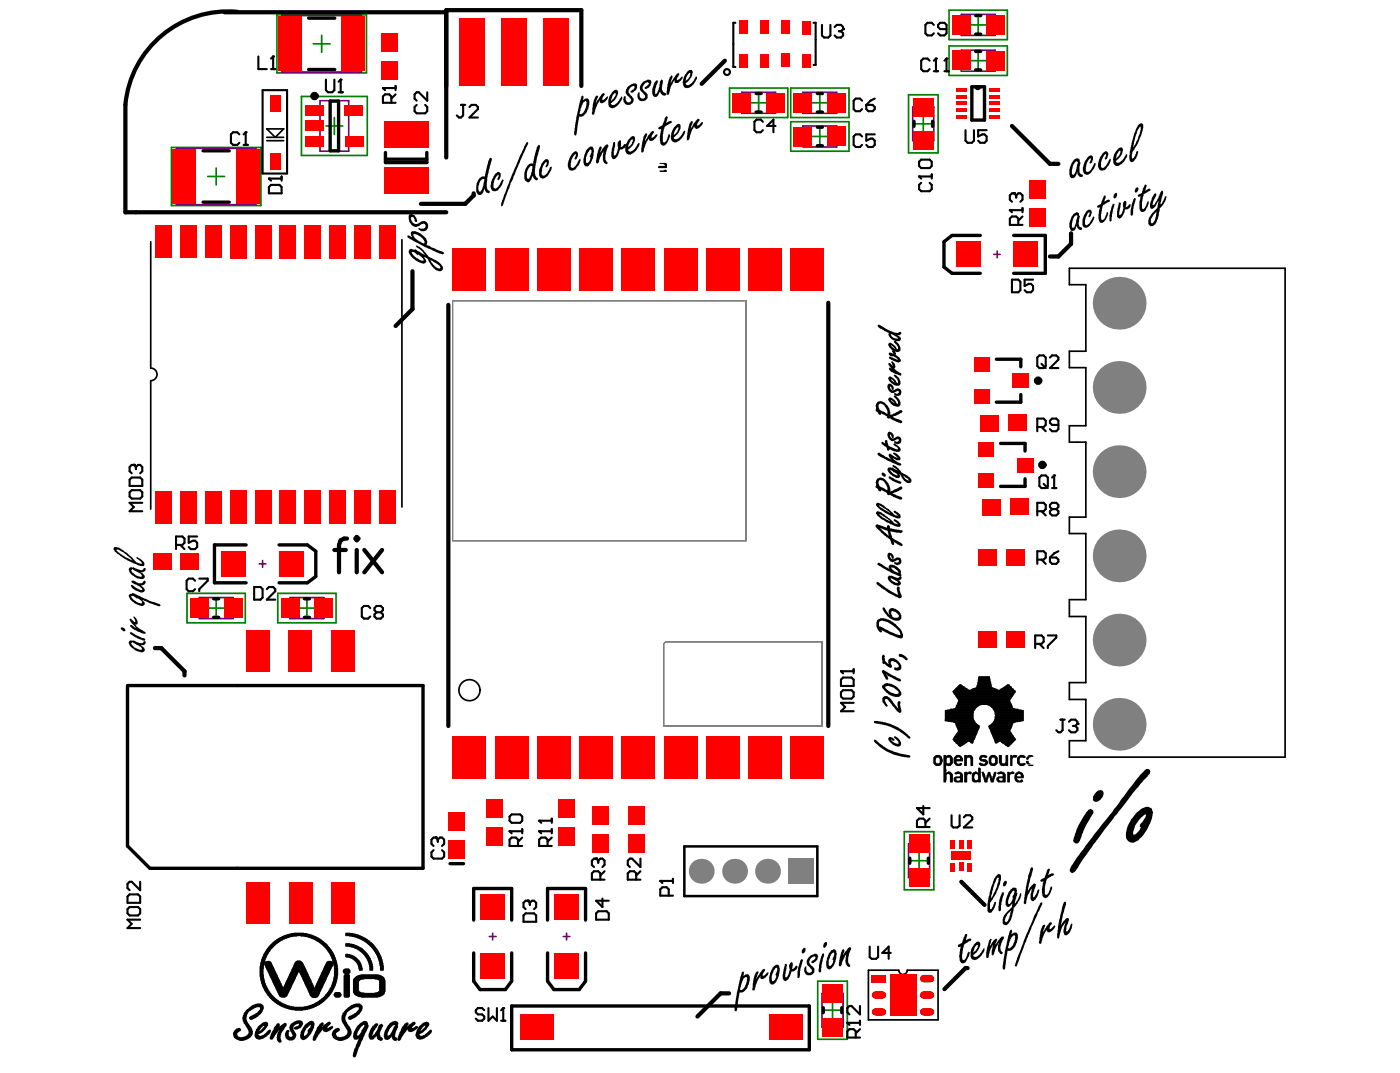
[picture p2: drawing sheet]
<svg xmlns="http://www.w3.org/2000/svg" width="269mm" height="206mm" viewBox="0 0 269 206" stroke-linecap="round" stroke-linejoin="round" font-family="sans-serif">
<path d="M86.9 57.7h56.3v46.1h-56.3zM127.4 123.6l.4-.4h30v16.2h-30.4z" fill="none" stroke="#808080" stroke-width=".19"/>
<g fill="none" stroke="#008000" stroke-width=".32">
<path d="M53.2 2.8h17.2v11.2h-17.2zM57.9 18.5h12.6v11.3h-12.6zM60.1 8.4h3.3M61.8 6.8v3.2M140.1 16.9h11.2v5.7h-11.2zM144 19.7h3.3M145.7 18.1v3.3M151.8 16.9h11.2v5.7h-11.2zM155.8 19.7h3.2M157.4 18.1v3.3M174.4 18.2h5.7v11.2h-5.7zM182.2 2h11.2v5.6h-11.2z"/>
<path d="M182.2 8.8h11.2v5.7h-11.2zM186.2 11.7h3.2M186.2 4.8h3.2M187.8 3.2v3.2M187.8 10v3.3M32.9 28.3h17.2v11.2h-17.2zM39.9 33.9h3.2M41.5 32.3v3.2M62.6 24.2h3.2M64.2 22.6v3.2M151.8 23.4h11.2v5.6h-11.2zM155.8 26.2h3.2"/>
<path d="M157.4 24.6v3.2M175.7 23.8h3.2M177.3 22.2v3.2M35.9 113.9h11.2v5.7h-11.2zM39.9 116.8h3.2M41.5 115.1v3.3M53.3 113.9h11.2v5.7h-11.2zM57.3 116.8h3.3M58.9 115.1v3.3M173.6 159.7h5.7v11.1h-5.7zM174.9 165.3h3.2M176.5 163.6v3.3"/>
<path d="M157 188.4h5.7v11.1h-5.7zM158.2 194h3.3M159.9 192.3v3.3"/>
</g>
<g fill="none" stroke="#800080" stroke-width=".32">
<path d="M54.1 3h15.3v10.8h-15.3zM61.4 19.3h5.6v9.7h-5.6zM142.4 17.7h6.5v4.1h-6.5zM154.2 17.7h6.5v4.1h-6.5zM184.6 2.8h6.5v4h-6.5zM184.6 9.6h6.5v4.1h-6.5zM33.9 28.5h15.2v10.8h-15.2zM154.2 24.2h6.5v4h-6.5zM175.3 20.5h4v6.5h-4zM190.8 48.8h1.2M191.5 48.2v1.3M38.3 114.7h6.4v4.1h-6.4z"/>
<path d="M49.8 108.3h1.3M50.4 107.6v1.3M55.7 114.7h6.5v4.1h-6.5zM94 179.8h1.2M94.6 179.2v1.3M108.1 179.8h1.3M108.8 179.2v1.3M174.4 162h4.1v6.5h-4.1zM157.8 190.7h4.1v6.5h-4.1z"/>
</g>
<g fill="none" stroke="#000" stroke-width=".65">
<path d="M59.3 13.3h5M59.3 3.5h5M63.4 19.4h1.6v9.6h-1.6zM145.2 18h1M156.9 18h1M186.6 16.7h2.4v6.4h-2.4zM187.3 13.4h1M187.3 6.6h1M187.3 3h1M187.3 9.9h1M187.4 16.7a.32 .32 0 0 0 .3 .3 .32 .32 0 0 0 .4-.3M39 29h5"/>
<path d="M39 38.8h5M74 29.3v1.9h8v-1.9M74 30.6h8M145.2 21.5h1M156.9 21.5h1M156.9 28h1M156.9 24.4h1M175.5 23.3v1M179.1 23.3v1M188.2 45.2h-5.4l-1.5 1.2v4.9l1.5 1.2h5.4M194.6 45.2h6.1v7.3h-6.1M191.3 69h4.7v1.4"/>
<path d="M196 75.8v1.4h-4.7M192.1 85.1h4.7v1.5M196.8 91.9v1.5h-4.7M41 118.5h1M41 115h1M47.3 104.6h-6.1v7.3h6.1M53.6 104.6h5.4l1.6 1.2v4.9l-1.6 1.2h-5.4M58.4 118.5h1M58.4 115h1M24.5 131.7l56.7-.1v35.1h-52.4l-4.3-4.3zM86.4 165.8h2.6M91 176.7v-6.1h7.2v6.1"/>
<path d="M105.1 176.7v-6.1h7.3v6.1M174.7 164.8v.9M178.3 164.8v.9M91 183v5.4l1.2 1.6h4.8l1.2-1.6v-5.4M98.2 193.2h57.2v8.4h-57.2zM105.1 183v5.4l1.3 1.6h4.8l1.2-1.6v-5.4M158.1 193.5v.9M161.6 193.5v.9"/>
</g>
<g fill="none" stroke="#000" stroke-width=".81">
<path d="M43.1 2.4h42.6M45.6 2.3a19.8 19.8 0 0 0-21.5 17.8M111.6 16.5v-14.5h-25.9v28.2M139.2 11.7l-4.5 4.4M24.1 20.1v20.7h61.6M91 37.1v.4l-1.7 1.6h-8.5M194.3 24.2l7.3 7.3h1.6M79.2 52.1v7.3l-3.2 3.2M86.1 58.5v80.9M159 58.1v81.3M205.7 44.8v2l-2.5 2.4h-1.6M64.2 105.6h2.2"/>
<path d="M66.6 103.4h-.5l-.7 .3-.3 .9v5.3M68.5 103.1l.3 .3-.3 .3-.2-.3zM68.5 105.6v4.3M70 105.6l3.4 4.3M73.4 105.6l-3.4 4.3M29.7 124.4h1.3l4.4 4.5v.8M184.6 169.3l4.4 4.5M140 190.7h-1.6l-4.5 4.5M185.8 185.9h-.4l-4.1 4"/>
<circle cx="60.4" cy="18.4" r=".4"/>
<circle cx="199.3" cy="73.1" r=".4"/>
<circle cx="200.1" cy="89.3" r=".4"/>
</g>
<g fill="none" stroke="#000" stroke-width=".19">
<path d="M126.5 32.2h1.5M126.5 32.1h1.5M126.5 32h1.5M126.5 31.9h1.5M126.7 32.8h1.3M126.7 31.4h1.1M126.8 32.9h1.1M127.4 31.5h.5M127.5 32.8h.4M127.6 31.5h.4M127.7 32.7h.1M127.7 31.6h.3"/>
<path d="M127.8 31.9h.2M127.8 31.8h.2M127.8 31.7h.2M181.4 138.3h5.6M181.5 138.4h5.6M181.5 138.3h5.5M181.5 138.2h5.4M181.5 138.1h5.4M181.5 138h5.4M181.5 137.9h5.3M181.5 137.8h5.3M181.5 137.7h5.3"/>
<path d="M181.5 137.6h5.3M181.5 137.5h5.3M181.5 137.4h5.3M181.5 137.3h5.3M181.5 137.2h5.3M181.5 137.1h5.3M181.5 137h5.3M181.5 136.9h5.3M181.5 136.8h5.4M181.5 136.7h5.4M181.5 136.6h5.4M181.5 136.5h5.5"/>
<path d="M181.5 136.4h5.6M181.9 136.3h5.2M182 138.5h5.2M182.4 136.2h4.8M182.5 136.2h4.8M182.6 138.6h4.6M183 132.8h12M183 138.7h4.3M183 132.7h12M183 132.9h12M183.1 136.1h4.2M183.1 133.1h11.7"/>
<path d="M183.1 133h11.8M183.1 132.6h11.8M183.2 138.7h4.1M183.2 132.5h8.6M183.2 133.2h11.5M183.3 132.4h2.7M183.3 133.3h11.3M183.4 132.4h2.4M183.4 133.4h11.2M183.4 132.3h2.3M183.4 138.8h3.9M183.4 136h3.9"/>
<path d="M183.4 133.5h11.2M183.5 132.2h2.1M183.5 139.1h4.2M183.5 139.1h4.1M183.5 139h4M183.5 138.9h4M183.5 135.9h3.9M183.5 135.8h4M183.5 133.7h10.9M183.5 133.6h11M183.6 132.1h1.9M183.6 139.3h4.4"/>
<path d="M183.6 139.2h4.2M183.6 135.8h4M183.6 135.7h4.1M183.6 135.6h4.2M183.6 135.5h4.3M183.6 139.4h4.5M183.6 133.8h10.7M183.6 133.7h10.8M183.7 132h1.6M183.7 139.6h4.4M183.7 139.5h4.4M183.7 135.4h4.4"/>
<path d="M183.7 133.9h10.5M183.8 132h1.4M183.8 139.7h4.2M183.8 139.6h4.3M183.8 135.3h4.6M183.8 135.3h10.4M183.8 134h10.4M183.8 131.9h1.3M183.8 140h4.1M183.8 139.9h4.2M183.8 139.8h4.2M183.8 135.2h10.3"/>
<path d="M183.8 135.1h10.3M183.8 135h10.3M183.8 134.1h10.3M183.9 131.8h1.1M183.9 134.9h10.2M183.9 134.9h10.1M183.9 134.2h10.1M184 131.7h.8M184 134.8h10M184 134.7h9.9M184 134.6h9.9M184 134.5h9.9"/>
<path d="M184 134.4h9.9M184 134.3h10M184.1 131.6h.6M184.2 131.5h.5M184.3 131.5h.2M186.4 132.4h5.2M186.6 132.4h4.8M186.7 132.3h4.5M186.9 132.2h4.1M187.2 132.1h3.6M187.4 132h3.2M187.5 132h2.9"/>
<path d="M187.6 131.9h2.7M187.6 131.8h2.7M187.6 131.7h2.7M187.6 131.6h2.7M187.7 131.5h2.6M187.7 131.4h2.6M187.7 131.3h2.6M187.7 131.2h2.6M187.7 131.1h2.6M187.8 131h2.4M187.8 130.9h2.4M187.8 130.8h2.4"/>
<path d="M187.8 130.7h2.3M187.8 130.6h2.3M187.8 130.5h2.3M187.9 130.4h2.2M187.9 130.3h2.2M187.9 130.3h2.1M187.9 130.2h2.1M187.9 130.1h2.1M187.9 130h2.1M188 129.9h2M189.6 135.3h4.6M189.8 139.6h4.4"/>
<path d="M189.8 139.5h4.5M189.8 135.4h4.5M189.8 139.4h4.5M189.9 139.8h4.2M189.9 139.7h4.2M189.9 139.6h4.3M190 139.9h4.1M190 139.3h4.3M190 135.5h4.3M190.1 140h4M190.1 139.2h4.3M190.2 135.6h4.1"/>
<path d="M190.3 139.1h4.1M190.3 135.7h4.1M190.3 135.8h4.1M190.4 139h4.1M190.4 135.8h4M190.5 138.9h4M190.6 138.8h4M190.6 136h4M190.6 135.9h3.9M190.7 138.7h4.1M190.7 136.1h4.2M190.7 138.7h4.3"/>
<path d="M190.7 138.6h4.7M190.7 136.2h4.9M190.7 136.2h4.7M190.8 138.5h5.2M190.8 136.3h5.3M190.9 138.4h5.5M190.9 138.3h5.6M190.9 136.5h5.6M190.9 136.4h5.6M191 138.3h5.5M191 138.2h5.5M191 138.1h5.5"/>
<path d="M191 136.7h5.5M191 136.6h5.5M191.1 138h5.4M191.1 137.9h5.4M191.1 137.8h5.4M191.1 137.7h5.4M191.1 137.6h5.4M191.1 137.5h5.4M191.1 137.2h5.4M191.1 137.1h5.4M191.1 137h5.4M191.1 136.9h5.4"/>
<path d="M191.1 136.8h5.4M191.1 137.4h5.4M191.1 137.3h5.4M191.9 132.5h2.8M192 132.4h2.6M192.1 132.4h2.5M192.2 132.3h2.4M192.4 132.2h2M192.5 132.1h1.8M192.6 132h1.6M192.8 132h1.4M192.8 131.9h1.3"/>
<path d="M193 131.8h1.1M193.1 131.7h.8M193.3 131.6h.5M193.3 131.5h.5M193.4 131.5h.3M179.3 146.6h.5M179.3 146.5h.4M179.3 146.4h.3M179.3 146.3h.3M179.3 146.2h.3M179.3 146.1h.3M179.3 146h.3"/>
<path d="M179.3 145.9h.3M179.3 145.8h.3M179.3 145.7h.3M179.3 145.6h.3M179.3 145.5h.4M179.3 145.5h.5M179.4 146.7h1.4M179.4 145.4h1.4M179.5 146.7h1.2M179.5 145.3h1.2M179.6 146.8h1M179.6 145.2h1"/>
<path d="M179.6 146.9h.9M179.6 145.1h.9M179.8 147h.6M179.8 145.1h.6M180.4 146.6h.4M180.4 145.5h.4M180.4 146.5h.4M180.4 145.6h.5M180.5 146.4h.4M180.5 146.3h.4M180.5 146.2h.4M180.5 146.1h.4"/>
<path d="M180.5 146h.4M180.5 145.9h.4M180.5 145.8h.4M180.5 145.7h.4M181.3 150.1h.3M181.3 150h.3M181.3 149.9h.3M181.3 149.8h.4M181.3 149.7h.3M181.3 149.7h.4M181.3 149.6h.4M181.3 149.5h.4"/>
<path d="M181.3 149.4h.4M181.3 149.3h.4M181.3 149.2h.4M181.3 149.1h.4M181.3 149h.4M181.3 148.9h.3M181.3 148.9h.4M181.3 148.8h.4M181.3 148.7h.4M181.3 148.6h.5M181.3 148.5h1.4M181.3 148.4h1.3"/>
<path d="M181.3 148.4h.4M181.3 148.3h.3M181.3 148.2h.3M181.3 148.1h.3M181.3 148h.4M181.3 147.9h.4M181.3 147.8h.4M181.3 147.7h.3M181.3 147.6h.3M181.3 147.5h.3M181.3 147.4h.3M181.3 147.3h.3"/>
<path d="M181.3 147.2h.3M181.3 147.1h.3M181.3 147h.4M181.3 146.9h.4M181.3 146.8h.3M181.3 146.7h1.4M181.3 146.7h.8M181.3 146.6h.5M181.3 146.5h.4M181.3 146.4h.4M181.3 146.3h.4M181.3 146.2h.4"/>
<path d="M181.3 146.1h.4M181.3 146h.4M181.3 145.9h.4M181.3 145.8h.4M181.3 145.7h.4M181.3 145.6h.4M181.3 145.5h.4M181.3 145.5h.5M181.3 145.4h1.4M181.3 145.3h1.4M181.3 145.2h.4M181.3 145.1h.3"/>
<path d="M181.7 146.8h.9M181.7 145.2h.9M181.8 148.4h.8M181.8 146.9h.8M181.8 145.1h.8M182 148.3h.5M182 147h.5M182 145.1h.5M182.1 148.2h.2M182.2 146.7h.6M182.3 148.6h.5M182.4 148.7h.5"/>
<path d="M182.4 146.6h.4M182.4 146.5h.5M182.4 145.5h.4M182.5 150.1h.4M182.5 150h.4M182.5 149.9h.4M182.5 149.8h.4M182.5 149.7h.4M182.5 149.6h.4M182.5 149.5h.4M182.5 149.4h.4M182.5 149.3h.4"/>
<path d="M182.5 149.2h.4M182.5 149.1h.4M182.5 149h.4M182.5 148.9h.4M182.5 148.8h.4M182.5 146.4h.4M182.5 146.3h.4M182.5 146.2h.4M182.5 146.1h.4M182.5 146h.4M182.5 145.9h.4M182.5 145.8h.4"/>
<path d="M182.5 145.7h.4M182.5 145.6h.4M182.5 145.5h.4M183 142h4.1M183 142.1h4M183 141.9h4.1M183.1 142.1h3.8M183.1 141.8h4.1M183.1 141.7h4.1M183.2 149.8h.4M183.2 149.7h.4M183.2 149.7h.3"/>
<path d="M183.2 149.6h.3M183.2 149.5h.3M183.2 149.4h.4M183.2 146.4h.4M183.2 146.3h.4M183.2 146.3h.3M183.2 146.2h.4M183.2 146.1h1.6M183.2 146h1.6M183.2 145.9h1.6M183.2 145.8h.3M183.2 145.7h.3"/>
<path d="M183.2 145.6h.4M183.2 142.3h3.7M183.2 142.2h3.7M183.2 141.7h4M183.2 141.6h4.1M183.3 150h1.5M183.3 149.9h.4M183.3 149.3h1.5M183.3 146.6h.4M183.3 146.5h.3M183.3 145.5h.3M183.3 145.5h.4"/>
<path d="M183.3 142.4h2.6M183.3 141.5h4M183.3 141.4h4M183.4 150.1h1.4M183.4 149.3h1.4M183.4 148.5h1.3M183.4 148.4h1.2M183.4 146.7h.5M183.4 145.4h.5M183.4 141.3h3.9M183.4 148.4h1.1M183.4 146.7h1.3"/>
<path d="M183.4 145.3h1.2M183.4 142.5h2.3M183.5 150.1h.8M183.5 149.2h1.3M183.5 148.6h.2M183.5 146.8h1.1M183.5 145.2h1M183.5 142.6h2.1M183.5 142.5h2.1M183.5 141.2h3.9M183.5 141.1h3.9M183.6 148.3h.7"/>
<path d="M183.6 146.9h.9M183.6 145.1h.8M183.6 142.7h1.8M183.6 141h3.9M183.7 145.1h.6M183.7 142.8h1.6M183.7 140.9h3.8M183.7 140.8h3.9M183.8 147h.5M183.8 140.8h3.8M183.8 148.2h.3M183.8 142.9h1.3"/>
<path d="M183.8 140.7h3.8M183.9 142.9h1.2M183.9 140.6h3.8M183.9 140.5h3.8M183.9 140.1h3.9M183.9 140h4M184 143.1h.8M184 143h.9M184 140.4h3.7M184 140.3h3.7M184 140.2h3.8M184.1 143.2h.6"/>
<path d="M184.2 145.4h.5M184.3 149.9h.5M184.3 146.7h.4M184.3 143.3h.2M184.3 149.8h.5M184.3 149.1h.5M184.3 148.6h.4M184.3 145.5h.4M184.3 143.4h.1M184.4 150.1h.4M184.4 149.7h.4M184.4 149.6h.4"/>
<path d="M184.4 149.5h.4M184.4 149.4h.4M184.4 149h.4M184.4 148.9h.4M184.4 148.8h.4M184.4 148.7h.3M184.4 146.6h.2M184.4 145.8h.4M184.4 145.7h.4M184.4 145.6h.4M184.4 145.5h.3M185.2 150.1h.4"/>
<path d="M185.2 150h.4M185.2 149.9h.4M185.2 149.8h.4M185.2 149.7h.4M185.2 149.6h.4M185.2 149.5h.4M185.2 149.4h.4M185.2 149.3h.4M185.2 149.2h.4M185.2 149.1h.4M185.2 149h.4M185.2 148.9h.4"/>
<path d="M185.2 148.8h.5M185.2 148.7h.5M185.2 148.6h.6M185.2 148.5h1.2M185.2 148.4h1.3M185.2 148.4h.4M185.2 148.3h.4M185.2 147h.4M185.2 146.9h.4M185.2 146.8h.4M185.2 146.7h.4M185.2 146.6h.4"/>
<path d="M185.2 146.5h.4M185.2 146.4h.4M185.2 146.3h.4M185.2 146.2h.4M185.2 146.1h.4M185.2 146h.4M185.2 145.9h.4M185.2 145.8h.4M185.2 145.7h.4M185.2 145.6h.4M185.2 145.5h.4M185.2 145.5h.5"/>
<path d="M185.2 145.4h1.5M185.2 145.3h1.4M185.2 145.2h1.4M185.2 145.1h.4M185.7 145.1h.8M185.8 148.4h.7M185.9 145.1h.5M186 148.3h.4M186.1 148.2h.2M186.1 142.4h.7M186.3 148.6h.1M186.3 145.5h.5"/>
<path d="M186.3 142.5h.5M186.4 145.7h.4M186.4 145.6h.4M186.4 145.5h.4M186.4 142.5h.4M186.4 147h.4M186.4 146.9h.4M186.4 146.8h.4M186.4 146.7h.4M186.4 146.6h.4M186.4 146.5h.4M186.4 146.4h.4"/>
<path d="M186.4 146.3h.4M186.4 146.2h.4M186.4 146.1h.4M186.4 146h.4M186.4 145.9h.4M186.4 145.8h.4M186.4 142.6h.4M186.6 142.7h.2M186.7 149.8h.5M186.7 149.7h.5M186.7 149.7h.4M186.7 149.6h.3"/>
<path d="M186.7 149.5h.3M186.7 149.4h.3M186.7 149.3h.3M186.7 149.3h.2M186.7 149.2h.2M186.7 149.1h.3M186.7 149h.3M186.7 148.9h.3M186.7 148.8h.4M186.7 148.7h.5M186.7 148.6h.5M186.8 150h1.4"/>
<path d="M186.8 149.9h.5M186.8 148.5h1.4M186.8 148.4h1.4M186.9 150.1h.9M186.9 148.4h.8M187 150.1h.6M187.2 148.3h.3M187.3 148.2h.1M187.3 149.9h.2M187.6 149.9h.6M187.7 149.8h.5M187.7 148.6h.5"/>
<path d="M187.8 149.7h.4M187.8 149.6h.4M187.8 148.9h.4M187.8 148.8h.4M187.8 148.7h.4M187.9 150.1h.3M187.9 149.5h.3M187.9 149.4h.3M187.9 149.3h.3M187.9 149.2h.3M187.9 149.1h.3M187.9 149h.3"/>
<path d="M187.9 148.9h.3M187.9 148.4h.3M187.9 148.3h.3M187.9 148.2h.3M187.9 148.1h.3M187.9 148h.3M187.9 147.9h.3M187.9 147.8h.3M187.9 147.7h.3M187.9 147.6h.3M187.9 147.5h.2M188 146.7h.6"/>
<path d="M188.1 146.7h1.4M188.1 146.6h.3M188.1 145.7h.3M188.1 145.6h.3M188.1 145.5h.3M188.1 146.5h.1M188.1 145.8h.4M188.1 145.5h.4M188.1 145.4h.5M188.1 145.9h1.1M188.2 146.9h1.1M188.2 146.8h1.2"/>
<path d="M188.2 145.9h1M188.2 145.3h1.3M188.2 145.2h1.2M188.3 146h1.1M188.3 145.1h1.1M188.4 146.1h1.1M188.5 147h.6M188.5 145.1h.6M188.6 148.4h.3M188.6 148.3h.3M188.6 148.7h.4M188.6 148.6h.4"/>
<path d="M188.6 148.5h.4M188.7 149h.4M188.7 148.9h.4M188.7 148.9h.3M188.7 148.8h.3M188.8 149.2h.3M188.8 149.1h.3M188.8 146.2h.7M188.9 149.3h.3M188.9 149.3h.2M189 149.7h.6M189 149.6h.2"/>
<path d="M189 149.5h.2M189 149.4h.2M189 145.4h.4M189 150h.5M189 149.9h.5M189 149.8h.5M189.1 150.1h.4M189.1 146.7h.4M189.2 146.6h.4M189.2 146.3h.4M189.2 145.5h.2M189.3 149.6h.3"/>
<path d="M189.3 146.5h.3M189.3 146.4h.3M189.3 146.3h.3M189.3 145.9h.1M189.4 149.5h.3M189.4 149.4h.3M189.4 149.3h.3M189.5 149.2h.3M189.5 149.1h.3M189.5 149h.3M189.5 148.9h.3M189.5 148.9h.8"/>
<path d="M189.6 148.8h.6M189.7 148.7h.5M189.7 148.6h.4M189.7 148.5h.4M189.8 148.4h.3M189.8 148.3h.2M189.9 148.9h.4M189.9 146.5h.4M189.9 146.4h.4M189.9 146.3h.4M189.9 146.2h.4M189.9 146.1h.4"/>
<path d="M189.9 146h.4M189.9 145.9h.4M189.9 145.8h.4M189.9 145.7h.4M189.9 145.6h.4M189.9 145.5h.4M190 149h.3M190 146.6h.4M190 145.5h.4M190.1 149.3h.3M190.1 149.3h.2M190.1 149.2h.2"/>
<path d="M190.1 149.1h.2M190.1 146.7h1.2M190.1 146.7h.6M190.1 145.4h1.3M190.1 145.3h1.2M190.1 140h3.9M190.2 149.7h.6M190.2 149.6h.2M190.2 149.5h.2M190.2 149.4h.2M190.2 146.8h1M190.2 145.2h1"/>
<path d="M190.2 140.3h3.7M190.2 140.2h3.8M190.2 140.1h3.8M190.3 150h.4M190.3 149.9h.4M190.3 149.8h.5M190.3 149.7h.5M190.3 146.9h.8M190.3 145.1h.8M190.3 140.5h3.7M190.3 140.4h3.7M190.3 140.4h3.6"/>
<path d="M190.3 150.1h.4M190.3 140.8h3.9M190.3 140.7h3.8M190.3 140.6h3.8M190.4 147h.6M190.4 145.1h.6M190.4 140.8h3.8M190.5 141.1h3.9M190.5 141h3.8M190.5 140.9h3.8M190.6 149.6h.2M190.6 149.5h.3"/>
<path d="M190.6 141.3h4M190.6 141.2h3.8M190.7 149.4h.2M190.7 149.3h.2M190.7 149.3h.3M190.7 149.2h.3M190.7 149.1h.4M190.7 141.5h3.9M190.7 141.4h3.9M190.7 141.3h3.9M190.7 149h.4M190.7 146.7h.7"/>
<path d="M190.7 141.7h4.1M190.7 141.6h4M190.8 148.9h.3M190.8 148.8h.3M190.8 148.7h.3M190.8 148.6h.3M190.8 141.8h4.1M190.8 141.7h4.1M190.9 148.5h.3M190.9 148.4h.3M190.9 142.1h4.1M190.9 142h4.1"/>
<path d="M190.9 141.9h4.1M191 148.3h.2M191 146.6h.5M191 145.5h.5M191 142.3h3.7M191 142.2h3.8M191 142.1h3.9M191.1 146.5h.4M191.1 145.6h.4M191.1 145.5h.4M191.1 142.5h.5M191.1 142.5h.6"/>
<path d="M191.1 142.4h.8M191.1 146.4h.4M191.1 146.3h.4M191.1 146.2h.4M191.1 146.1h.4M191.1 146h.4M191.1 145.9h.4M191.1 145.8h.4M191.1 145.7h.4M191.1 142.6h.4M191.2 142.7h.1M191.2 145.9h.3"/>
<path d="M191.4 149.7h.4M191.4 149.7h.3M191.4 149.6h.3M191.4 149.5h.4M191.5 149.9h.5M191.5 149.8h.3M191.5 149.4h.3M191.5 149.3h1.5M191.6 150h1.4M191.6 148.5h1.2M191.6 148.4h1.2M191.6 150.1h1.4"/>
<path d="M191.6 149.3h1.4M191.7 150.1h.7M191.7 149.2h1.3M191.7 148.6h.2M191.8 148.3h.8M191.9 146.4h.4M191.9 146.3h.4M191.9 146.2h.4M191.9 146.1h.4M191.9 146h.4M191.9 145.9h.4M191.9 145.8h.4"/>
<path d="M191.9 145.7h.4M191.9 145.6h.4M191.9 145.5h.4M191.9 145.4h.4M191.9 145.3h.4M191.9 145.2h.4M191.9 145.1h.4M192 146.5h.4M192 148.2h.3M192 146.7h1.5M192 146.6h.4M192.1 146.8h.9"/>
<path d="M192.1 142.4h2.5M192.2 146.9h.8M192.3 142.5h2.2M192.3 142.5h2.3M192.4 147h.4M192.4 142.6h2M192.5 149.9h.5M192.5 148.6h.4M192.5 142.7h1.8M192.6 150.1h.4M192.6 149.8h.4M192.6 149.7h.4"/>
<path d="M192.6 149.6h.4M192.6 149.5h.4M192.6 149.4h.4M192.6 149.1h.4M192.6 149h.4M192.6 148.9h.4M192.6 148.8h.4M192.6 148.7h.4M192.7 142.8h1.5M192.8 142.9h1.3M192.9 142.9h1.2M193 146.6h.5"/>
<path d="M193 146.5h.5M193 143h1M193.1 146.9h.4M193.1 146.8h.4M193.1 146.4h.4M193.1 143.1h.8M193.2 147h.3M193.2 146.3h.3M193.2 146.2h.3M193.2 146.1h.3M193.2 146h.3M193.2 145.9h.3"/>
<path d="M193.2 145.8h.3M193.2 145.7h.3M193.2 145.6h.3M193.2 145.5h.3M193.2 145.4h.3M193.2 145.3h.3M193.2 145.2h.3M193.2 145.1h.3M193.3 143.2h.5M193.4 143.3h.3M193.5 150.1h.3M193.5 150h.3"/>
<path d="M193.5 149.9h.3M193.5 149.8h.3M193.5 149.7h.3M193.5 149.6h.3M193.5 149.5h.3M193.5 149.4h.3M193.5 149.3h.3M193.5 149.2h.3M193.5 149.1h.3M193.5 149h.3M193.5 148.9h.3M193.5 148.8h.4"/>
<path d="M193.5 148.7h.4M193.5 148.6h.6M193.5 148.5h1.1M193.5 148.4h1.2M193.5 148.4h.3M193.5 148.3h.2M193.5 143.4h.2M194 148.4h.7M194.1 147h.2M194.1 146.9h.2M194.1 146.8h.2M194.1 146.7h.2"/>
<path d="M194.1 146.6h.2M194.1 146.5h.2M194.1 146.4h.2M194.1 146.3h.2M194.1 146.2h.2M194.1 146.1h.2M194.1 146h.2M194.1 145.9h.2M194.1 145.8h.2M194.1 145.7h.2M194.1 145.6h.3M194.1 145.5h.3"/>
<path d="M194.1 145.5h.4M194.1 145.4h1M194.1 145.3h1.1M194.1 145.2h1.1M194.1 145.1h.2M194.1 148.3h.5M194.3 148.2h.2M194.6 145.1h.7M194.6 145.1h.5M194.9 149.6h.3M194.9 149.5h.3M194.9 149.4h.3"/>
<path d="M194.9 149.3h1.6M194.9 149.2h1.6M194.9 149.1h.4M194.9 149h.3M194.9 148.9h.3M195 149.8h.4M195 149.7h.4M195 149.7h.3M195 148.9h.2M195 148.8h.3M195 148.7h.4M195 148.6h.4"/>
<path d="M195 149.9h.6M195.1 150h1.3M195.1 148.5h1.2M195.1 148.4h1.2M195.2 150.1h1.1M195.3 148.4h.8M195.4 150.1h.8M195.4 146.5h.4M195.4 146.4h.4M195.4 146.3h.4M195.4 146.3h.3M195.4 146.2h.3"/>
<path d="M195.4 146.1h.3M195.4 146h.3M195.4 145.9h.3M195.4 145.8h.3M195.4 145.7h.4M195.4 145.6h.4M195.4 145.5h.4M195.4 148.3h.5M195.4 146.6h.4M195.5 148.2h.3M195.5 146.7h1.4M195.5 145.4h1.4"/>
<path d="M195.6 146.7h1.2M195.6 145.3h1.2M195.7 146.8h1M195.7 145.2h1M195.8 146.9h.9M195.8 145.1h.9M195.9 149.9h.4M195.9 148.6h.4M195.9 147h.6M195.9 145.1h.6M196 148.7h.3M196.1 149.8h.2"/>
<path d="M196.1 149.7h.2M196.1 149.1h.4M196.1 149h.4M196.1 148.9h.4M196.1 148.8h.3M196.5 146.6h.2M196.5 145.5h.2M197.1 146.2h.4M197.1 146.5h.4M197.1 146.4h.4M197.1 146.3h.3M197.1 145.8h.3"/>
<path d="M197.1 145.7h.3M197.1 145.6h.4M197.1 145.5h.4M197.2 146.7h.6M197.2 146.6h.3M197.2 145.5h.3M197.2 145.4h.6M197.4 145.2h1M197.5 146.9h.9M197.5 145.1h.8M197.6 147h.7M197.6 145.1h.5"/>
<path d="M53.9 180h1.6M54.1 179.9h1.7M54.2 179.8h2.1M54.4 179.7h2.6M54.6 179.7h5.5M54.8 179.6h5.2M55 179.5h4.7M55.3 179.4h4.2M55.6 179.3h3.6M55.9 179.3h3M56.4 179.2h1.9M57.8 179.7h2.6"/>
<path d="M58.5 179.8h2.1M58.9 179.9h1.8M59.3 180h1.6M66.4 179.3h1.4M66.4 179.2h.8M66.4 179.4h2M66.4 179.3h1.8M66.4 179.7h2.7M66.4 179.6h2.5M66.4 179.5h2.3M67.1 179.7h2.2M67.6 179.8h1.9"/>
<path d="M68 179.9h1.6M68.3 180h1.5M49.9 187.5h.7M49.9 187.4h.7M49.9 187.3h.7M49.9 187.2h.7M49.9 187.1h.6M49.9 187h.6M49.9 186.9h.6M49.9 186.8h.6M49.9 186.7h.6M49.9 186.6h.6"/>
<path d="M49.9 186.5h.6M49.9 186.4h.6M49.9 186.3h.6M49.9 186.2h.6M49.9 186.1h.6M49.9 186h.6M49.9 186h.7M49.9 185.9h.7M49.9 185.8h.7M49.9 185.7h.7M49.9 185.6h.7M50 188h.7"/>
<path d="M50 187.9h.7M50 187.8h.7M50 187.7h.6M50 187.6h.6M50 185.5h.6M50 185.4h.6M50 185.3h.7M50 185.2h.7M50 185.1h.7M50.1 188.3h.6M50.1 188.2h.6M50.1 188.1h.6"/>
<path d="M50.1 185h.6M50.1 184.9h.6M50.1 184.8h.6M50.1 184.7h.6M50.2 188.6h.6M50.2 188.5h.6M50.2 188.4h.5M50.2 184.6h.6M50.2 184.5h.6M50.2 184.7h.5M50.3 188.9h.6M50.3 188.8h.6"/>
<path d="M50.3 188.7h.5M50.3 184.4h.5M50.3 184.3h.6M50.3 184.2h.6M50.3 189.1h.7M50.3 189h.7M50.3 184.1h.7M50.3 184h.7M50.3 183.9h.8M50.4 189.4h.8M50.4 189.3h.7M50.4 189.2h.7"/>
<path d="M50.4 183.9h.7M50.4 183.8h.8M50.5 189.5h.7M50.5 189.4h.7M50.5 183.7h.7M50.5 183.6h.7M50.6 189.7h.7M50.6 189.6h.6M50.6 183.5h.6M50.6 183.4h.7M50.7 189.8h.7M50.7 189.8h.6"/>
<path d="M50.7 183.3h.6M50.7 183.2h.7M50.7 190h.8M50.7 189.9h.7M50.7 183.1h.8M50.8 190.2h.8M50.8 190.1h.7M50.8 185.2h1.4M50.8 185.1h1.3M50.8 185h1.3M50.8 184.9h1.3M50.8 184.8h1.2"/>
<path d="M50.8 183h.8M50.9 190.3h.7M50.9 190.2h.7M50.9 185.4h1.4M50.9 185.3h1.4M50.9 184.7h1.1M50.9 182.9h.7M50.9 182.8h.7M51 190.4h.7M51 185.6h1.4M51 185.5h1.4M51 182.7h.7"/>
<path d="M51 182.6h.8M51 184.7h.9M51.1 190.6h.7M51.1 190.5h.7M51.1 185.8h1.4M51.1 185.7h1.3M51.1 182.6h.7M51.2 190.6h.7M51.2 186h1.4M51.2 185.9h1.3M51.2 182.5h.7M51.2 182.4h.8"/>
<path d="M51.2 190.8h.8M51.2 190.7h.8M51.2 186.1h1.4M51.2 184.6h.6M51.2 182.3h.8M51.3 190.9h.7M51.3 186.3h1.4M51.3 186.2h1.4M51.3 182.2h.7M51.3 182.2h.8M51.4 191.1h.8M51.4 191h.7"/>
<path d="M51.4 186.4h1.4M51.4 182.1h.8M51.5 186.6h1.4M51.5 186.5h1.4M51.5 182h.8M51.5 191.1h.8M51.6 191.2h.8M51.6 186.8h1.3M51.6 186.7h1.3M51.6 181.9h.8M51.6 191.3h.8M51.6 186.9h1.4"/>
<path d="M51.6 186.8h1.4M51.6 181.8h.8M51.6 181.8h.9M51.7 191.5h.9M51.7 191.4h.8M51.7 187.2h1.5M51.7 187.1h1.4M51.7 187h1.4M51.7 181.7h.8M51.8 191.5h.9M51.8 187.3h1.5M51.8 187.3h1.4"/>
<path d="M51.8 181.6h.9M51.9 191.6h.9M51.9 187.5h1.4M51.9 187.4h1.4M51.9 181.5h.9M52 191.7h.9M52 187.7h1.3M52 187.6h1.3M52 181.4h.9M52 191.8h.9M52 187.8h1.4M52 187.7h1.4"/>
<path d="M52.1 191.9h1M52.1 188h1.4M52.1 187.9h1.4M52.1 181.3h.9M52.2 191.9h1M52.2 188.1h1.4M52.2 181.2h.9M52.3 192h1M52.3 188.3h1.4M52.3 188.2h1.4M52.3 181.1h1M52.4 192.1h1"/>
<path d="M52.4 188.5h1.4M52.4 188.5h1.3M52.4 188.4h1.3M52.4 181h.9M52.4 192.2h1.1M52.4 188.7h1.4M52.4 188.6h1.4M52.4 180.9h1.1M52.5 188.9h1.5M52.5 188.8h1.4M52.5 180.9h1.1M52.6 192.3h1"/>
<path d="M52.6 189h1.4M52.7 192.3h1M52.7 189.2h1.4M52.7 189.1h1.4M52.7 180.8h1M52.8 192.4h1.1M52.8 189.4h1.3M52.8 189.3h1.3M52.8 180.7h1M52.9 192.5h1.1M52.9 189.5h1.3M52.9 189.4h1.3"/>
<path d="M52.9 180.6h1.1M52.9 189.7h1.4M52.9 189.6h1.4M53 192.6h1.1M53 189.9h2.7M53 189.8h2.8M53 180.5h1.1M53.1 192.7h1.2M53.1 190h2.6M53.1 180.5h1.2M53.2 190.2h2.3M53.2 190.2h2.4"/>
<path d="M53.2 190.1h2.4M53.2 180.4h1.2M53.3 192.8h1.2M53.3 190.4h2.1M53.3 190.3h2.2M53.3 192.8h1.3M53.3 190.6h2.1M53.3 190.5h2.1M53.3 180.3h1.3M53.4 190.7h1.9M53.4 190.6h2M53.4 180.2h1.4"/>
<path d="M53.5 192.9h1.4M53.5 190.9h1.7M53.5 190.8h1.8M53.6 191.1h1.5M53.6 191h1.6M53.6 180.1h1.4M53.7 193h1.3M53.7 191.2h1.3M53.7 191.1h1.4M53.7 193.1h1.6M53.7 191.3h1.3M53.7 180.1h1.6"/>
<path d="M53.8 191.4h1.1M53.9 193.2h1.7M54.1 191.5h.6M54.1 193.2h1.8M54.2 193.3h2.2M54.5 189.7h1.4M54.5 189.6h1.4M54.5 189.5h1.4M54.5 193.4h5.8M54.6 189.4h1.3M54.6 189.3h1.4M54.6 189.2h1.4"/>
<path d="M54.6 193.5h5.5M54.7 189.1h1.4M54.7 189h1.4M54.8 189h1.4M54.8 188.9h1.4M54.9 188.8h1.4M54.9 188.7h1.4M54.9 188.6h1.4M54.9 193.6h5M55 188.5h1.3M55 188.5h1.4M55 188.4h1.4"/>
<path d="M55 188.3h1.5M55.1 188.2h1.4M55.1 188.1h1.5M55.1 193.6h4.6M55.2 188.1h1.4M55.2 188h1.5M55.3 187.9h1.4M55.3 187.8h1.4M55.4 187.7h1.3M55.4 193.7h4M55.4 187.6h1.4M55.4 187.5h1.4"/>
<path d="M55.5 187.4h1.4M55.5 187.3h1.5M55.6 187.2h1.4M55.6 187.1h1.5M55.7 187h1.4M55.7 186.9h1.4M55.7 193.8h3.4M55.8 186.8h1.3M55.8 186.8h1.4M55.9 186.7h1.3M55.9 186.6h1.4M55.9 186.5h1.4"/>
<path d="M55.9 186.4h3M56 186.4h2.8M56 186.3h2.8M56 186.2h2.8M56.1 186.1h2.6M56.1 186h2.6M56.1 193.9h2.6M56.2 186h2.4M56.2 185.9h2.4M56.3 185.8h2.2M56.3 185.7h2.2M56.3 185.6h2.1"/>
<path d="M56.4 185.5h2M56.4 185.4h2M56.4 185.3h1.9M56.5 185.2h1.8M56.5 185.2h1.7M56.6 185.1h1.6M56.6 185h1.5M56.7 184.9h1.4M56.7 184.8h1.3M56.7 194h1.4M56.7 184.7h1.3M56.8 184.7h1.1"/>
<path d="M56.9 184.6h.9M57.1 184.5h.5M57.5 186.6h1.4M57.5 186.5h1.4M57.6 186.8h1.4M57.6 186.7h1.3M57.6 186.9h1.5M57.7 187.1h1.5M57.7 187h1.4M57.8 187.3h1.4M57.8 187.2h1.4M57.9 187.4h1.4"/>
<path d="M57.9 187.3h1.4M58 187.6h1.3M58 187.5h1.3M58 187.7h1.4M58.1 188h1.5M58.1 187.9h1.4M58.1 187.8h1.4M58.2 188.1h1.5M58.2 188.1h1.4M58.3 188.3h1.4M58.3 188.2h1.4M58.4 188.5h1.3"/>
<path d="M58.4 188.4h1.3M58.4 193.3h2.1M58.4 188.6h1.4M58.4 188.5h1.4M58.5 188.9h1.5M58.5 188.8h1.4M58.5 188.7h1.4M58.6 189h1.5M58.6 189h1.4M58.7 189.2h1.4M58.7 189.1h1.4M58.8 189.4h1.4"/>
<path d="M58.8 189.3h1.3M58.9 189.5h1.3M58.9 189.4h1.3M58.9 193.2h1.8M58.9 189.7h1.4M58.9 189.6h1.4M59 189.8h2.8M59.1 190h2.6M59.1 189.9h2.6M59.2 193.2h1.6M59.2 190.2h2.3M59.2 190.2h2.4"/>
<path d="M59.2 190.1h2.4M59.3 190.4h2.1M59.3 190.3h2.2M59.3 190.6h2.1M59.3 190.5h2.1M59.4 193.1h1.6M59.4 190.7h2M59.4 190.6h2M59.5 191h1.7M59.5 190.9h1.8M59.5 190.8h1.8M59.5 180.1h1.5"/>
<path d="M59.6 191.1h1.6M59.6 191.1h1.5M59.7 193h1.4M59.7 191.2h1.4M59.7 191.3h1.3M59.7 180.1h1.5M59.8 191.4h1.2M59.9 192.9h1.4M59.9 191.5h1M59.9 180.2h1.4M60.1 192.8h1.3M60.1 191.5h.5"/>
<path d="M60.1 180.3h1.3M60.3 192.8h1.2M60.3 180.4h1.2M60.5 192.7h1.1M60.5 189.7h1.4M60.5 189.6h1.4M60.5 180.5h1.2M60.6 192.6h1.2M60.6 189.5h1.3M60.6 189.4h1.3M60.6 189.4h1.4M60.6 189.3h1.4"/>
<path d="M60.6 180.5h1.2M60.7 192.5h1.2M60.7 189.2h1.3M60.7 189.1h1.4M60.7 189h1.4M60.8 189h1.4M60.8 188.9h1.4M60.8 180.6h1.1M60.9 192.4h1M60.9 188.8h1.4M60.9 188.7h1.4M60.9 180.7h1.1"/>
<path d="M61 188.6h1.3M61 188.5h1.3M61 192.3h1.1M61 188.5h1.4M61 188.4h1.4M61 180.8h1.1M61.1 192.3h1.1M61.1 188.3h1.4M61.1 188.2h1.4M61.2 188.1h1.4M61.2 188h1.5M61.2 180.9h1"/>
<path d="M61.3 192.2h1M61.3 187.9h1.4M61.3 187.8h1.4M61.3 180.9h1M61.4 192.1h.9M61.4 187.7h1.3M61.4 181h.9M61.4 192h1M61.4 187.6h1.4M61.4 187.5h1.4M61.5 187.4h1.4M61.5 187.3h1.4"/>
<path d="M61.5 181.1h1M61.6 191.9h.9M61.6 187.3h1.4M61.6 187.2h1.4M61.6 181.2h1M61.7 191.9h.9M61.7 187.1h1.4M61.7 187h1.4M61.7 186.9h1.4M61.7 181.3h1M61.8 191.8h.9M61.8 186.8h1.3"/>
<path d="M61.8 186.8h1.4M61.9 191.7h.8M61.9 186.7h1.3M61.9 186.6h1.3M61.9 181.4h.8M61.9 186.5h1.4M61.9 186.4h1.4M61.9 181.4h.9M62 191.6h.8M62 186.4h1.4M62 186.3h1.4M62 181.5h.9"/>
<path d="M62.1 191.5h.8M62.1 186.2h1.4M62.1 186.1h1.4M62.1 181.6h.8M62.2 191.5h.8M62.2 186h1.4M62.2 185.9h1.4M62.2 181.7h.8M62.3 191.4h.8M62.3 185.8h1.3M62.3 185.7h1.4M62.3 181.8h.8"/>
<path d="M62.3 191.3h.8M62.3 185.6h1.4M62.3 185.6h1.5M62.4 191.2h.8M62.4 185.5h1.4M62.4 185.4h1.5M62.4 181.9h.8M62.5 191.1h.8M62.5 185.3h1.4M62.5 185.2h1.4M62.5 182h.8M62.5 191.1h.7"/>
<path d="M62.6 191h.8M62.6 185.2h1.4M62.6 185.1h1.4M62.6 182.1h.7M62.7 190.9h.8M62.7 185h1.3M62.7 184.9h1.3M62.7 182.2h.8M62.7 182.2h.7M62.7 190.8h.8M62.7 184.8h1.3M62.7 184.7h1.2"/>
<path d="M62.7 182.3h.9M62.8 190.7h.8M62.8 182.4h.8M62.8 184.7h1M62.9 190.6h.7M62.9 182.6h.8M62.9 182.5h.7M63 190.5h.7M63 184.6h.6M63 182.6h.7M63.1 190.4h.7M63.1 190.3h.7"/>
<path d="M63.1 182.7h.7M63.1 190.2h.8M63.1 182.9h.8M63.1 182.8h.7M63.2 190.2h.7M63.2 190.1h.8M63.2 183.1h.8M63.2 183h.8M63.3 190h.7M63.3 189.9h.7M63.3 183.1h.7M63.4 189.8h.6"/>
<path d="M63.4 189.8h.7M63.4 183.3h.7M63.4 183.2h.6M63.5 189.7h.6M63.5 183.5h.7M63.5 183.4h.6M63.6 189.6h.6M63.6 189.5h.6M63.6 183.6h.6M63.6 183.5h.6M63.6 189.4h.7M63.6 189.3h.8"/>
<path d="M63.6 183.8h.7M63.6 183.7h.7M63.7 189.2h.7M63.7 189.1h.7M63.7 184h.7M63.7 183.9h.7M63.8 189h.6M63.8 188.9h.6M63.8 184.2h.6M63.8 184.1h.6M63.9 188.8h.6M63.9 188.7h.6"/>
<path d="M63.9 188.6h.6M63.9 184.5h.6M63.9 184.4h.6M63.9 184.3h.6M63.9 184.3h.5M64 188.5h.6M64 188.4h.6M64 184.7h.6M64 184.6h.6M64 188.3h.6M64 188.2h.7M64 188.1h.7"/>
<path d="M64 188h.7M64 185.1h.7M64 185h.7M64 184.9h.7M64 184.8h.6M64.1 191.1h1.4M64.1 191h1.4M64.1 187.9h.6M64.1 187.8h.7M64.1 187.7h.7M64.1 187.6h.7M64.1 185.5h.7"/>
<path d="M64.1 185.4h.7M64.1 185.3h.7M64.1 185.2h.6M64.2 191.2h1.2M64.2 190.9h1.3M64.2 190.8h1.2M64.2 187.5h.6M64.2 187.4h.6M64.2 187.3h.6M64.2 187.3h.7M64.2 187.2h.7M64.2 187.1h.7"/>
<path d="M64.2 187h.7M64.2 186.9h.7M64.2 186.8h.7M64.2 186.7h.7M64.2 186.6h.7M64.2 186.5h.7M64.2 186.4h.7M64.2 186.3h.7M64.2 186.2h.7M64.2 186.1h.7M64.2 186h.7M64.2 185.9h.7"/>
<path d="M64.2 185.8h.6M64.2 185.7h.6M64.2 185.6h.6M64.2 191.1h1.3M64.3 191.3h1.1M64.3 190.7h1.1M64.3 190.6h1M64.4 191.4h.9M64.4 191.5h.8M64.4 190.6h.8M65.9 186.6h1.3M65.9 186.5h1.3"/>
<path d="M65.9 186.4h1.3M66 186.8h1.2M66 186.7h1.2M66 186.3h1.2M66 186.2h1.1M66.1 191.3h1M66.1 191.2h1M66.1 191.1h1M66.1 191h1M66.1 190.9h1M66.1 190.8h1M66.1 190.7h1"/>
<path d="M66.1 190.6h1M66.1 190.5h1M66.1 190.4h1M66.1 190.3h1M66.1 190.2h1M66.1 190.1h1M66.1 190h1M66.1 189.9h1M66.1 189.8h1M66.1 189.7h1M66.1 189.6h1M66.1 189.5h1"/>
<path d="M66.1 189.4h1M66.1 189.3h1M66.1 189.2h1M66.1 189.1h1M66.1 189h1M66.1 188.9h1M66.1 188.8h1M66.1 188.7h1M66.1 188.6h1M66.1 188.5h1M66.1 188.4h1M66.1 188.3h1"/>
<path d="M66.1 188.2h1M66.1 188.1h1M66.1 188h1M66.1 187.9h1M66.1 187.8h1M66.1 187.7h1M66.1 187.6h1M66.1 187.5h1M66.1 187.4h1M66.1 187.3h1M66.1 186.8h1M66.1 191.5h.9"/>
<path d="M66.1 191.4h.9M66.1 187.2h.9M66.1 186.1h.9M66.2 186.9h.8M66.2 186h.8M66.3 187.1h.6M66.4 187h.4M66.4 183.7h1.7M66.4 183.6h1.6M66.4 183.5h1.4M66.4 183.5h1.3M66.4 183.4h1"/>
<path d="M66.4 183.3h.8M66.4 183.2h.4M66.4 181.7h2.3M66.4 181.6h2.1M66.4 181.5h1.9M66.4 181.4h1.7M66.4 181.4h1.5M66.4 181.3h1.2M66.4 181.2h.7M66.6 183.8h1.7M67 183.9h1.3M67 181.8h1.8"/>
<path d="M67.3 183.9h1.1M67.4 181.8h1.6M67.5 184h1M67.7 184.1h.9M67.8 184.2h.9M67.8 181.9h1.3M67.8 190.5h1.3M67.8 190.4h1.2M67.8 190.3h1.1M67.8 190.2h1.1M67.8 190.2h1M67.8 190.1h1"/>
<path d="M67.8 190h1M67.8 189.9h1M67.8 189.8h1M67.8 189.7h1M67.8 189.6h1M67.8 189.5h1M67.8 189.4h1M67.8 189.3h1M67.8 189.2h1M67.8 189.1h1M67.8 189h1M67.8 188.9h1"/>
<path d="M67.8 188.8h1M67.8 188.7h1M67.8 188.6h1M67.8 188.5h1M67.8 188.4h1.1M67.8 188.3h1.2M67.8 188.2h1.3M67.8 188.1h1.3M67.9 190.6h2M67.9 190.6h1.4M67.9 188.1h1.5M67.9 188h2"/>
<path d="M67.9 184.3h.8M68 190.8h5.8M68 190.7h5.8M68 187.9h5.8M68 184.3h.8M68 182h1.3M68.1 190.9h5.6M68.1 187.8h5.7M68.1 184.4h.8M68.2 191h5.4M68.2 187.7h5.5M68.2 184.5h.8"/>
<path d="M68.2 182.1h1.2M68.3 191.1h5.2M68.3 187.7h5.3M68.3 184.6h.7M68.3 187.6h5.2M68.3 184.7h.8M68.4 187.5h5M68.4 184.7h.7M68.4 182.2h1.2M68.4 191.1h5M68.5 184.8h.6M68.6 191.2h4.7"/>
<path d="M68.6 187.4h4.7M68.6 185h.6M68.6 184.9h.6M68.6 182.2h1M68.6 180.1h1.4M68.7 185.2h.6M68.7 185.1h.6M68.7 191.3h4.3M68.7 187.3h4.4M68.7 185.3h.7M68.7 182.3h1M68.7 180.1h1.4"/>
<path d="M68.8 185.6h.7M68.8 185.5h.6M68.8 185.4h.6M68.8 182.4h1M68.9 186h.7M68.9 185.9h.7M68.9 185.8h.6M68.9 185.7h.6M68.9 185.6h.6M69 191.4h3.9M69 187.3h4M69 186.3h.6"/>
<path d="M69 186.2h.6M69 186.1h.6M69 186h.6M69 182.5h.9M69 180.2h1.3M69.1 182.6h.9M69.1 180.3h1.3M69.3 187.2h3.3M69.3 182.7h.8M69.4 191.5h3.2M69.4 182.8h.8M69.4 180.4h1.1"/>
<path d="M69.5 182.9h.8M69.5 180.5h1.1M69.6 183h.8M69.6 183.1h.8M69.6 180.5h1.1M69.7 183.1h.8M69.8 183.2h.7M69.8 180.6h1M69.9 183.3h.7M70 183.4h.7M70 180.7h.9M70 183.5h.8"/>
<path d="M70 180.8h1M70.1 183.6h.7M70.1 183.5h.7M70.2 183.7h.6M70.2 180.9h.9M70.3 183.9h.7M70.3 183.8h.6M70.3 180.9h1M70.4 183.9h.6M70.4 181h.9M70.4 184.1h.7M70.4 184h.7"/>
<path d="M70.5 184.3h.7M70.5 184.2h.6M70.5 181.1h.9M70.6 184.4h.7M70.6 184.3h.6M70.6 181.2h.9M70.7 184.6h.6M70.7 184.5h.6M70.7 181.3h.9M70.7 184.7h.6M70.8 184.8h.6M70.8 184.7h.5"/>
<path d="M70.8 181.4h.9M70.8 185.2h.7M70.8 185.1h.6M70.8 185h.6M70.8 184.9h.6M70.9 185.6h.7M70.9 185.5h.6M70.9 185.4h.6M70.9 185.3h.6M70.9 185.2h.6M71 186.3h.6M71 186.2h.6"/>
<path d="M71 186.1h.6M71 186h.6M71 185.9h.6M71 185.8h.6M71 185.7h.6M71 185.6h.6M71 181.6h.8M71 181.5h.8M71.2 181.8h.8M71.2 181.7h.7M71.3 181.9h.8M71.3 181.8h.8"/>
<path d="M71.4 182h.7M71.5 182.1h.7M71.6 182.2h.7M71.7 182.2h.7M71.7 182.4h.8M71.7 182.3h.7M71.8 182.5h.8M71.9 182.6h.7M72 190.6h1.8M72 188h1.8M72 182.7h.6M72.1 182.9h.6"/>
<path d="M72.1 182.8h.6M72.1 183.1h.8M72.1 183h.7M72.2 183.1h.7M72.3 183.3h.7M72.3 183.2h.7M72.4 190.6h1.4M72.4 183.5h.6M72.4 183.4h.6M72.5 188.1h1.3M72.5 183.7h.6M72.5 183.6h.6"/>
<path d="M72.5 183.5h.5M72.6 183.9h.6M72.6 183.8h.6M72.6 190.5h1.2M72.6 184.1h.7M72.6 184h.7M72.7 190.4h1.2M72.7 188.1h1.1M72.7 184.3h.7M72.7 184.2h.6M72.8 190.3h1.1M72.8 188.2h1.1"/>
<path d="M72.8 184.6h.6M72.8 184.5h.6M72.8 184.4h.6M72.9 190.2h1M72.9 190.1h1M72.9 190h1M72.9 189.9h1M72.9 189.8h1M72.9 189.7h1M72.9 189.6h1M72.9 189.5h1M72.9 189.4h1"/>
<path d="M72.9 189.3h1M72.9 189.2h1M72.9 189.1h1M72.9 189h1M72.9 188.9h1M72.9 188.8h1M72.9 188.7h1M72.9 188.6h1M72.9 188.5h1M72.9 188.4h1M72.9 188.3h1M72.9 185h.6"/>
<path d="M72.9 184.9h.6M72.9 184.8h.5M72.9 184.7h.5M73 185.4h.6M73 185.3h.5M73 185.2h.5M73 185.1h.5M73 186.3h.6M73 186.2h.6M73 186.1h.6M73 186h.6M73 185.9h.6"/>
<path d="M73 185.8h.6M73 185.7h.6M73 185.6h.6M73 185.5h.6"/>
</g>
<g fill="none" stroke="#000" stroke-width=".41">
<path d="M49.6 10.8v2.5h1.6M50.4 17.3h4.7v16h-4.7zM52 13.3h.9M52 11.2l.4-.4v2.5M62.6 15.3v2l.4 .4h.8l.4-.4v-2M65 17.7h.8M65 15.7l.4-.4v2.4M75.1 19.7v-1.2l-.4-.4h-.8l-.4 .4v1.2h2.5M76 16.9h-2.5l.4 .4M76 18.1l-.9 .8M76 16.5v.8M82 17.7v1.6l-1.6-1.6h-.4l-.4 .4v.8l.4 .4"/>
<path d="M141.2 4.4h-.4v8.5h.4M156.2 4.4h.4v8.1h-.4M157.8 4.8v2l.4 .4h.8l.4-.4v-2M160.3 5.2l.4-.4h.8l.4 .4v.4l-.4 .4M161.1 6h.4M161.5 6l.4 .4v.4l-.4 .4h-.8l-.4-.4M165.5 19.3l-.4-.4h-.8l-.4 .4v1.6l.4 .5h.8l.4-.5M168 18.9l-.8 .4-.9 .8M178.5 11.7l-.4-.5h-.8l-.4 .5v1.6l.4 .4h.8l.4-.4M179.3 4.8l-.4-.4h-.8l-.4 .4v1.6l.4 .4h.8l.4-.4M179.3 13.7h.8M179.3 11.7l.4-.5v2.5"/>
<path d="M181.3 13.7h.8M181.3 11.7l.4-.5v2.5M181.7 5.6h-1.2l-.4-.4v-.4l.4-.4h.8l.4 .4v1.6l-.4 .4h-.8l-.4-.4M46 25.8l-.4-.4h-.9l-.4 .4v1.6l.4 .4h.9l.4-.4M46.8 27.8h.8M46.8 25.8l.4-.4v2.4M51.6 35.9l.4-.4h1.7l.4 .4v1.2h-2.5zM54.1 33.9v.8M54.1 34.3h-2.5l.4 .4M80 20.1l-.4 .4v.9l.4 .4h1.6l.4-.4v-.9l-.4-.4M88.5 20.1h.8M88.9 20.1v2.1l-.4 .4h-.4l-.4-.4"/>
<path d="M90.1 20.5l.4-.4h.9l.4 .4v.4l-1.7 1.7h1.7M146.5 23.4l-.4-.4h-.8l-.4 .4v1.6l.4 .4h.8l.4-.4M148.9 24.2h-1.6l1.2-1.2v2.4M165.5 26.2l-.4-.4h-.8l-.4 .4v1.6l.4 .4h.8l.4-.4M166.3 20.1h1.3l.4 .4v.4l-.4 .5h-.9l-.4-.5zM168 25.8h-1.7v1.2l.9-.4h.4l.4 .4v.8l-.4 .4h-.9l-.4-.4M176.5 31.1l.4-.4h1.6l.4 .4v.8l-.4 .4h-1.6l-.4-.4zM176.9 35.1l-.4 .4v.8l.4 .4h1.6l.4-.4v-.8l-.4-.4M178.9 33.5v.8M178.9 33.9h-2.4l.4 .4M185.4 25v2l.4 .4h.8l.4-.4v-2M189.4 25h-1.6v1.2l.8-.4h.4l.4 .4v.8l-.4 .4h-.8l-.4-.4"/>
<path d="M195.1 37.5l-.4-.4h-.4l-.4 .4v.8l.4 .4M195.1 37.5l.4-.4h.4l.4 .4v.8l-.4 .4M195.1 37.5v.4M196.3 39.9v.9M194.3 53.7h1.2l.4 .4v1.6l-.4 .4h-1.2zM195.5 43.2v-1.2l-.4-.4h-.8l-.4 .4v1.2h2.4M196.3 40.4h-2.4l.4 .4M196.3 41.6l-.8 .8M198.4 53.7h-1.7v1.2l.8-.4h.5l.4 .4v.8l-.4 .4h-.9l-.4-.4M199.2 68.6l.4-.4h.8l.4 .4v1.7l-.4 .4h-.8l-.4-.4zM200 69.9l.8 .8M201.6 68.6l.4-.4h.8l.4 .4v.5l-1.6 1.6h1.6"/>
<path d="M24.9 92.1l.4-.4h1.6l.4 .4v1.2h-2.4zM24.9 94.5l.4-.4h1.6l.4 .4v.8l-.4 .4h-1.6l-.4-.4zM26.1 89.7l-.4-.4h-.4l-.4 .4v.8l.4 .4M26.1 89.7l.4-.4h.4l.4 .4v.8l-.4 .4M26.1 89.7v.4M27.3 96.5h-2.4l.8 .9-.8 .8h2.4M199.2 82h1.2l.4-.4v-.8l-.4-.4h-1.2v2.4M199.2 98.2h1.2l.4-.4v-.9l-.4-.4h-1.2v2.5M199.6 91.7l.4-.4h.8l.4 .4v1.6l-.4 .4h-.8l-.4-.4zM200 98.2l.8 .8M200 82l.8 .8M200.4 92.9l.8 .8"/>
<path d="M202 97.8l-.4-.4v-.5l.4-.4h.8l.4 .4v.5l-.4 .4M202 97.8l-.4 .4v.4l.4 .4h.8l.4-.4v-.4l-.4-.4M202 97.8h.8M202 93.7h.8M202 91.7l.4-.4v2.4M203.2 81.6h-1.2l-.4-.4v-.4l.4-.4h.8l.4 .4v1.6l-.4 .4h-.8l-.4-.4M33.8 104.6h1.2l.4-.4v-.8l-.4-.4h-1.2v2.4M34.6 104.6l.8 .8M37.5 111.5l-.5-.4h-.8l-.4 .4v1.6l.4 .4h.8l.5-.4M37.9 103h-1.7v1.2l.8-.4h.5l.4 .4v.8l-.4 .4h-.9l-.4-.4M38.3 111.1h1.6v.4l-1.6 1.6v.4M48.8 112.7h1.2l.4 .4v1.6l-.4 .4h-1.2z"/>
<path d="M51.2 113.1l.4-.4h.8l.5 .4v.4l-1.7 1.6h1.7M71.1 116.8l-.4-.4h-.8l-.4 .4v1.6l.4 .4h.8l.4-.4M72.3 117.6l-.4-.4v-.4l.4-.4h.8l.4 .4v.4l-.4 .4M72.3 117.6l-.4 .4v.4l.4 .4h.8l.4-.4v-.4l-.4-.4M72.3 117.6h.8M199.2 107.5h1.2l.4-.4v-.9l-.4-.4h-1.2v2.5M200 107.5l.8 .8M201.6 107.1h1.2l.4 .4v.4l-.4 .4h-.8l-.4-.4zM203.2 105.8l-.8 .4-.8 .9M161.5 130.5l.4-.4h1.6l.4 .4v1.2h-2.4zM161.5 132.9l.4-.4h1.6l.4 .4v.8l-.4 .4h-1.6l-.4-.4zM163.9 134.9h-2.4l.8 .9-.8 .8h2.4"/>
<path d="M163.9 128.5v.8M163.9 128.9h-2.4l.4 .4M198.8 123.6h1.2l.4-.4v-.8l-.4-.4h-1.2v2.4M199.6 123.6l.8 .8M201.2 122h1.6v.4l-1.6 1.6v.4M203.6 138.2h.8M204 138.2v2l-.4 .4h-.4l-.4-.4M205.3 138.6l.4-.4h.8l.4 .4v.4l-.4 .4M206.1 139.4h.4M206.5 139.4l.4 .4v.4l-.4 .4h-.8l-.4-.4M97.8 156.8l.4-.4h1.7l.4 .4v.8l-.4 .4h-1.7l-.4-.4zM100.3 159.6h-2.5l.4 .4"/>
<path d="M100.3 159.2v.8M105.9 159.6h-2.4l.4 .4M105.9 157.2v.8M105.9 159.2v.8M105.9 157.6h-2.4l.4 .4M177.3 154.8v1.6l-1.2-1.2h2.4M177.7 158.8v-1.2l-.4-.4h-.8l-.4 .4v1.2h2.4M178.5 157.2l-.8 .8M182.7 156.5v2.1l.3 .3h.8l.5-.3v-2.1M185.1 156.9l.4-.4h.8l.4 .4v.4l-1.6 1.6h1.6M24.5 172.1l.4-.4h1.6l.4 .4v1.2h-2.4zM24.5 174.6l.4-.4h1.6l.4 .4v.8l-.4 .4h-1.6l-.4-.4z"/>
<path d="M26.9 176.6h-2.4l.8 .8-.8 .8h2.4M26.9 169.3v1.6l-1.6-1.6h-.4l-.4 .4v.8l.4 .4M83.3 163.2l-.5 .4v.9l.5 .4h1.6l.4-.4v-.9l-.4-.4M84.1 161.2l-.4-.4h-.4l-.5 .4v.8l.5 .4M84.1 161.2l.4-.4h.4l.4 .4v.8l-.4 .4M84.1 161.2v.4M99.5 162.4v-1.2l-.4-.4h-.9l-.4 .4v1.2h2.5M100.3 160.8l-.8 .8M100.5 175.8l.4-.4h1.6l.4 .4v1.2h-2.4zM101.7 173.3l-.4-.4h-.4l-.4 .4v.9l.4 .4M101.7 173.3l.4-.4h.4l.4 .4v.9l-.4 .4M101.7 173.3v.5"/>
<path d="M105.1 162.4v-1.2l-.4-.4h-.8l-.4 .4v1.2h2.4M105.9 160.8l-.8 .8M114.5 175.4l.4-.4h1.6l.4 .4v1.2h-2.4zM114.9 165.3l-.4-.4h-.4l-.5 .4v.8l.5 .4M114.9 165.3l.4-.4h.4l.4 .4v.8l-.4 .4M114.9 165.3v.4M115.3 168.9v-1.2l-.4-.4h-.8l-.5 .4v1.2h2.5M115.7 172.5v1.7l-1.2-1.3h2.4M116.1 167.3l-.8 .8M122.2 168.9v-1.2l-.4-.4h-.9l-.4 .4v1.2h2.5M123 164.9v1.6l-1.6-1.6h-.5l-.4 .4v.8l.4 .4M123 167.3l-.8 .8"/>
<path d="M128.4 172v-1.2l-.4-.4h-.8l-.4 .4v1.2h2.4M129.2 169.1h-2.4l.4 .4M129.2 168.7v.8M93 194l-.4-.4h-.8l-.4 .4v.4l.4 .4h.8l.4 .4v.4l-.4 .4h-.8l-.4-.4M93.8 193.6v2.4l.8-.8 .8 .8v-2.4M96.2 196h.8M96.2 194l.4-.4v2.4M164.3 199.2v-1.2l-.4-.4h-.8l-.4 .4v1.2h2.4M165.1 193.2v1.6l-1.6-1.6h-.4l-.4 .4v.8l.4 .4M165.1 196.4h-2.4l.4 .4M165.1 197.6l-.8 .8M165.1 196v.8"/>
<path d="M167 181.8v2l.4 .3h.8l.4-.3v-2M171 183h-1.6l1.2-1.2v2.3"/>
<circle cx="139.6" cy="13.8" r=".57"/>
</g>
<g fill="none" stroke="#000" stroke-width=".32">
<path d="M51.2 27h3.3M51.2 26.4h3.3M51.2 24.7h3.3l-1.6 1.7zM28.9 46.4v24.3a1.21 1.21 0 0 1 1.3 1.2 1.21 1.21 0 0 1-1.3 1.2v24.7M77.2 46v51.4M205.3 51.5h41.5v93.9h-41.5v-3.2h3.2v-7.9h-3.2v-3.2h3.2v-12.7h-3.2v-3.3h3.2v-12.7h-3.2v-3.1h3.2v-14.4h-3.2v-3.2h3.2v-11.1h-3.2v-3.2h3.2v-12.7h-3.2zM166.7 186.3h5.9a.81 .81 0 0 0 .8 .8 .81 .81 0 0 0 .8-.8h5.9v9.5h-13.4z"/>
<circle cx="90.1" cy="132.5" r="2.02"/>
</g>
<path d="M131.4 162.5h25.5v9.6h-25.5z" fill="none" stroke="#000" stroke-width=".49"/>
<g fill="#000">
<path d="M114.3 18.6a.3 .3 0 0 1 .3-.2 .3 .3 0 0 1 .3 .1l-.5 1.3 1-1.6 .4-.3a.25 .25 0 0 1 .3 .2 .25 .25 0 0 1-.2 .3l-.3 .6a.3 .3 0 0 0 .3 .2 .3 .3 0 0 0 .3-.3l.4-.4 .2 .1a1.39 1.39 0 0 1-1.5 1.1l-.1-.4h-.1a6.6 6.6 0 0 0-1 2.7 .29 .29 0 0 1-.4 0 .29 .29 0 0 1-.1-.4l.2-1.5zM120.4 16.8l.1-.1a1.74 1.74 0 0 1 1.7-.6 1.06 1.06 0 0 1 0 1.1 1.06 1.06 0 0 1-1.1 .5v-.2a.81 .81 0 0 0 .7-1 1.06 1.06 0 0 0-1 .9 1.06 1.06 0 0 0 .6 1.1 .97 .97 0 0 1 0 1.3 .97 .97 0 0 1-1.3 .2 .97 .97 0 0 1-.3-1.3l.1-.2a.2 .2 0 0 1 .3 .1 .2 .2 0 0 1-.1 .2 .56 .56 0 0 0 .4 .8 .56 .56 0 0 0 .7-.3l-.1-.4a1.68 1.68 0 0 1-.9-1.8zM123.2 16l.7-.5a.74 .74 0 0 1 .9-.1v-.1a.83 .83 0 0 1-.1 1.4l-.3 .2a.36 .36 0 0 1-.3 .2 .36 .36 0 0 1-.3-.3l.7-.5a.29 .29 0 0 0 0-.4 .29 .29 0 0 0-.4 0 1.01 1.01 0 0 0-.2 1.7 .99 .99 0 0 1 .3 1.3 .99 .99 0 0 1-1.2 .5 .99 .99 0 0 1-.6-1.2l.2-.4a.2 .2 0 0 1 .2 0 .2 .2 0 0 1 0 .3 .61 .61 0 0 0 .3 .7 .61 .61 0 0 0 .8-.1v-.3l-.4-.4a1.23 1.23 0 0 1-.3-2zM126 15.5h.4l-.1 .4a2.55 2.55 0 0 0-.4 2.1 2.73 2.73 0 0 0 .8-2.1l.2-.4a.26 .26 0 0 1 .3-.1 .26 .26 0 0 1 .1 .4v.1a1.62 1.62 0 0 0 .2 1.9 .32 .32 0 0 1 .4 .3 .32 .32 0 0 1-.5 .3l-.5-.4-.2-.4-.2 .5a.62 .62 0 0 1-.8 .5 .62 .62 0 0 1-.5-.7v-.8l.3-.8zM128.8 14.6a.27 .27 0 0 1 .4 .1 .27 .27 0 0 1-.1 .3l-.4 1 .9-1.4 .4-.4a.24 .24 0 0 1 .4-.1 .24 .24 0 0 1-.1 .4l-.3 .5v.4l1-.7a1.18 1.18 0 0 1-1 1.2h-.1a.35 .35 0 0 1-.4-.1 .35 .35 0 0 1 0-.4 7.4 7.4 0 0 0-1.1 2.7 .29 .29 0 0 1-.4 0 .29 .29 0 0 1 0-.4l.1-.5a5.8 5.8 0 0 1 .7-2.6zM95.1 33.4l.1-.1a.56 .56 0 0 1 .7-.2 .56 .56 0 0 1 .2 .8l-.1 .3a.26 .26 0 0 1-.2 .3 .26 .26 0 0 1-.3-.1l.2-.8a1.98 1.98 0 0 0-.9 1.7v.2a.45 .45 0 0 0 .2 .6 .45 .45 0 0 0 .6-.2l.3-.3 .4-.9a.19 .19 0 0 1 .2-.3 .21 .21 0 0 1 .1 .4l-.4 .9a1.54 1.54 0 0 1-1.1 1 .91 .91 0 0 1-.8-1.4l.1-.8zM101 27.4l.2-.1a.25 .25 0 0 1 .3 .2 .25 .25 0 0 1-.3 .3l-3.1 7.3-1.5 4a.32 .32 0 0 1-.4 .4 7.2 7.2 0 0 1 .9-2.8l1.7-4.4zM104.3 31a.58 .58 0 0 1 .9-.4 .58 .58 0 0 1 .1 .9v.3l-.2 .1a.21 .21 0 0 1-.2 .2 .21 .21 0 0 1-.2-.2l.3-.4v-.4l-.6 .5-.3 1.1a.86 .86 0 0 0 .1 1 1.78 1.78 0 0 0 1.3-1.5l.4-.2a.83 .83 0 0 1-.3 1.1l-.1 .1a1.19 1.19 0 0 1-1.8 .8 3.1 3.1 0 0 1 .6-3zM109.9 29.4h.1a.56 .56 0 0 1 .8-.3 .56 .56 0 0 1 .2 .8l-.2 .3a.33 .33 0 0 1-.1 .4 .33 .33 0 0 1-.4 0l.3-.7-.1-.3a2.66 2.66 0 0 0-.8 2.6 .82 .82 0 0 0 1-.7l.6-1a.34 .34 0 0 1 .1 .6l-.4 .8a1.41 1.41 0 0 1-1.2 .9l-.5-.2a2.12 2.12 0 0 1 .1-2.2zM115.1 28.2l.2-.1a.49 .49 0 0 1 .1 .8l-.1 .5 .7-1.2a.46 .46 0 0 1 .3-.4 .46 .46 0 0 1 .5 .1l-.2 .6a2.75 2.75 0 0 0-.1 2.6 .27 .27 0 0 1 .1 .4 .27 .27 0 0 1-.4-.1h-.1a2.37 2.37 0 0 1-.2-2.4l-.7 1.3a1.22 1.22 0 0 1-.5 1.1 .51 .51 0 0 1-.2-.8l.1-.8zM117.8 27.3h.1a.63 .63 0 0 1 .1 .9l-.1 1.6a.7 .7 0 0 0 .6-.8l.2-.5a1.61 1.61 0 0 1 .3-1.6 .29 .29 0 0 1 .3 .2 .29 .29 0 0 1-.1 .3v.8l.3-.1 .5-.5a.48 .48 0 0 1 .2 .5 .48 .48 0 0 1-.4 .4l-.4 .2h-.3a2.73 2.73 0 0 1-1.2 1.9l-.3-.1-.2-.4v-1.1zM123.9 25.7v-.1a.24 .24 0 0 1 .4 .1 .24 .24 0 0 1-.1 .3l-.3 1.1 .9-1.5a.53 .53 0 0 1 .8-.4v.3l-.5 .8a.21 .21 0 0 0 .2 .2 .21 .21 0 0 0 .2-.2l.6-.5a.26 .26 0 0 1 .1 .2 .26 .26 0 0 1-.1 .3l-.5 .6a.55 .55 0 0 1-1-.1l.1-.3a6.8 6.8 0 0 0-1.2 2.6v.2l-.4-.1 .1-.9a5.8 5.8 0 0 1 .7-2.6z"/>
<path d="M127.8 22.5a.26 .26 0 0 1 .3-.1 .26 .26 0 0 1 .1 .4l-.3 .8 .2-.1a.67 .67 0 0 1 .9-.2 .42 .42 0 0 1-.5 .5 1.72 1.72 0 0 0-1.2 1.9v1.5a.36 .36 0 0 0 .3 .1 .36 .36 0 0 0 .3-.2l.4-1.2 .3-.1a2.28 2.28 0 0 1-1.1 2.2l-.4-.1a2.3 2.3 0 0 1-.3-2.3l.1-.5v-.4a.27 .27 0 0 1-.5 0 .27 .27 0 0 1 .3-.4h.1a.88 .88 0 0 0 .6-.8zM132.6 23.4l.1-.1a.24 .24 0 0 1 .3 0 .24 .24 0 0 1 0 .3l-.4 1.1 1-1.4a.53 .53 0 0 1 .7-.4l-.5 1.2h.3l.6-.6h.2a.49 .49 0 0 1-.3 .7l-.3 .3a.52 .52 0 0 1-.6 .2 .52 .52 0 0 1-.4-.4l.1-.1a6.8 6.8 0 0 0-1.1 2.6 .21 .21 0 0 1-.2 .1 .21 .21 0 0 1-.2-.1l.2-1.7 .3-1.3zM208.8 30.2h.1a.55 .55 0 0 1 .8-.3 .55 .55 0 0 1 .2 .8l-.2 .3a.27 .27 0 0 1-.2 .4 .27 .27 0 0 1-.3-.3l.3-.6a.45 .45 0 0 0-.6 .4l-.4 1.2a.65 .65 0 0 0 .2 .9h.1a.75 .75 0 0 0 .7-.7h.2l.4-1h.2a2.25 2.25 0 0 1-.8 1.8 .85 .85 0 0 1-.7 .5 .85 .85 0 0 1-.8-.5 3.8 3.8 0 0 1 .8-2.9zM211.9 37.7a.22 .22 0 0 1 .3-.2 .22 .22 0 0 1 .1 .3l-.2 .9h.1a.55 .55 0 0 1 .9-.2l-.1 .2-.3 .1a1.71 1.71 0 0 0-1.1 1.4l-.1 .8a1.15 1.15 0 0 0 .1 1.2 .85 .85 0 0 0 .7-.9l.2-.5h.3a2.64 2.64 0 0 1-1.1 2 .72 .72 0 0 1-.8-.9l.1-1.4 .2-.5-.1-.2a.25 .25 0 0 1-.4-.1 .25 .25 0 0 1 .3-.3 1.14 1.14 0 0 0 .7-1zM211.7 29.4h.1a.53 .53 0 0 1 .8-.3 .53 .53 0 0 1 .1 .8l-.1 .3a.33 .33 0 0 1-.1 .4 .33 .33 0 0 1-.4 0l.3-1a1.98 1.98 0 0 0-1 1.7v.2a.43 .43 0 0 0 0 .5 .43 .43 0 0 0 .5 .2l.5-.4 .6-1.2a.2 .2 0 0 1 .3 0 .2 .2 0 0 1 0 .3 2.86 2.86 0 0 1-1.6 1.9 .97 .97 0 0 1-.9-1.4l.4-1.1zM219.8 35.5a.25 .25 0 0 1 .3 0 .25 .25 0 0 1 .1 .2l-.4 .9 .6-.3a.26 .26 0 0 1 .4 0 .26 .26 0 0 1 0 .3l-.3 .2a1.45 1.45 0 0 0-1.1 1.5l-.1 .6a1.28 1.28 0 0 0 .2 1.3l.6-.7 .1-.7 .3-.1a1.9 1.9 0 0 1-1.1 2 .45 .45 0 0 1-.5-.5 4.5 4.5 0 0 1 .1-2.5h-.1a.27 .27 0 0 1-.4-.1 .27 .27 0 0 1 .3-.3l.5-.3zM78.5 41.2a1.16 1.16 0 0 1 1.6 1.3 .35 .35 0 0 1-.5 0 .35 .35 0 0 1 0-.4h-.1a.33 .33 0 0 0-.2-.4 .33 .33 0 0 0-.4 .2 1.11 1.11 0 0 0 .7 1.1 1.11 1.11 0 0 0 1.3-.5 .96 .96 0 0 1 1.3 .8 .96 .96 0 0 1-1.1 1.1l-.5-.2a.21 .21 0 0 1-.3-.2 .21 .21 0 0 1 .2-.3l.4 .2a.53 .53 0 0 0 .8-.2 .53 .53 0 0 0-.4-.8l-.6 .3a1.28 1.28 0 0 1-2.1-.6l-.1-.5zM208.6 40.6a.55 .55 0 0 1 .7-.3 .55 .55 0 0 1 .2 .8l-.1 .4a.21 .21 0 0 1-.2 .2 .21 .21 0 0 1-.2-.2l.2-.7a1.75 1.75 0 0 0-.9 1.6 .58 .58 0 0 0 .4 .9l.5-.4 .8-1.3a.34 .34 0 0 1 0 .5 2.19 2.19 0 0 1-1.6 1.6h-.1a.82 .82 0 0 1-.5-1.1l.2-1zM214.8 38.9l.2-.1 .2 .2-.2 1.5a.51 .51 0 0 0 .1 .8 2.69 2.69 0 0 0 .5-2.3 .38 .38 0 0 1 .3-.3 .38 .38 0 0 1 .4 0l-.2 1.1 .5-.3a.26 .26 0 0 1 .2-.3 .26 .26 0 0 1 .3 .2l-.2 .5a.76 .76 0 0 1-.9 .3l-.5 1.3a.71 .71 0 0 1-.8 .4l-.1-.2a4.6 4.6 0 0 1 .1-2.4zM170.5 73.8a.77 .77 0 0 1 1.1 .8 .24 .24 0 0 1-.2 .3 .24 .24 0 0 1-.2-.3l-.2-.4a.26 .26 0 0 0-.1 .3 .26 .26 0 0 0 .1 .2 .64 .64 0 0 0 1.1-.1 .71 .71 0 0 1 .9 .4 .71 .71 0 0 1-.4 1 .71 .71 0 0 1-.9-.4l.2-.2a.36 .36 0 0 0 .5 .2 .36 .36 0 0 0 0-.6l-.2 .1a.96 .96 0 0 1-1.1 .3 .96 .96 0 0 1-.6-.8zM170.6 69.7h.3l.4 .5h.1l-.2-.5a.2 .2 0 0 1 0-.3 .2 .2 0 0 1 .3 .1l.4 .8v.4l-.3 .1 1.1 .8a.33 .33 0 0 1 .4 .2 .33 .33 0 0 1-.1 .3l-.5-.1a3.8 3.8 0 0 1-1.9-1.2 .25 .25 0 0 1 .2-.2 .25 .25 0 0 1 .3 .2l.3 .1-.8-.8zM170.6 67.8a.46 .46 0 0 1 .8 0l.1 .1-.1-.1a.28 .28 0 0 1-.1-.5 .28 .28 0 0 1 .5 .1l.2 .5a.36 .36 0 0 0 .3 .5l.3 .2a.76 .76 0 0 1 .3 .9 1.51 1.51 0 0 1-1.5-.4l-.4-.1a.25 .25 0 0 1-.3-.2 .25 .25 0 0 1 .3-.3l1.4 .6a1.91 1.91 0 0 0-1.5-.8z"/>
<path d="M170.5 83a.81 .81 0 0 1 1.1 .9 .24 .24 0 0 1-.3 .1 .24 .24 0 0 1-.1-.3l-.2-.3a.26 .26 0 0 0-.1 .3 .26 .26 0 0 0 .1 .2l.3 .3 .5-.1a.74 .74 0 0 1 1.1-.1 .74 .74 0 0 1-.1 1.1 .74 .74 0 0 1-1.1-.3l.1-.1 .3 .1a.34 .34 0 0 0 .4-.1 .34 .34 0 0 0 0-.4h-.2a1.09 1.09 0 0 1-1.2 .3 1.09 1.09 0 0 1-.7-1.2zM169.3 84.9l.2-.1 .5 .4v-.1a.32 .32 0 0 1-.1-.5 .32 .32 0 0 1 .5 0 1.32 1.32 0 0 0 1 1.4l1 .3-.1-.3-.3-.3a.35 .35 0 0 1-.3-.2 .35 .35 0 0 1 0-.4 2.07 2.07 0 0 1 1.3 1.3h-.1a.7 .7 0 0 1-1.1 .3l-1.1-.5a.24 .24 0 0 1-.2 .4 .24 .24 0 0 1-.2-.4 .53 .53 0 0 0-.6-.6l-.4-.4zM168.5 87a.43 .43 0 0 1 .7 .2l2.1 1.2a1.21 1.21 0 0 1-.6-1.2l.2-.1 .8 .5 .6 .3-.8-.7a.2 .2 0 0 1 .1-.3 .2 .2 0 0 1 .3 0 1.63 1.63 0 0 1 1 1.3 1.03 1.03 0 0 1-1.4-.2l-.2-.1 1 .8a.73 .73 0 0 1 .8 .6 1.19 1.19 0 0 1-1.3-.3l-3-1.5a.33 .33 0 0 1-.3-.5zM25.2 111.6l.5-.1 .5 .3a1.07 1.07 0 0 0 1.5-.3 .38 .38 0 0 1 .3 .4 .38 .38 0 0 1-.4 .3l-.5 .2 .4 .4a.53 .53 0 0 1 .3 .7 .53 .53 0 0 1-.7 .3h-.1a2.69 2.69 0 0 1-1.9-1.4 .4 .4 0 0 1 .7 .2l.8 .5a.46 .46 0 0 0 .7 0l-.5-.5-1.4-.7zM170.5 106.2h.1a.61 .61 0 0 1 .8 .4l.2 .2a.29 .29 0 0 1 0 .4 .29 .29 0 0 1-.4 0l-.2-.6a.26 .26 0 0 0-.1 .3 .26 .26 0 0 0 .1 .2l.1 .2 .4 .1a1.09 1.09 0 0 1 1.5-.1 .77 .77 0 0 1-.2 1.1 .77 .77 0 0 1-1.1-.3 .34 .34 0 0 1 .6-.1 .28 .28 0 0 0 .3-.1 .28 .28 0 0 0-.1-.4 .28 .28 0 0 0-.4 .1 .83 .83 0 0 1-1.5-.2 1.15 1.15 0 0 1-.1-1.2zM168.3 111.9a.33 .33 0 0 1 .6 0l2.1 1.6 1.5 .7-.2-.9a.33 .33 0 0 1-.1-.6 .33 .33 0 0 1 .5 .2l.3 1.2a.44 .44 0 0 1 0 .7 .44 .44 0 0 1-.7-.1l-1.8-.9-2-1.4zM24.9 118.9l.2-.1 .3 .2a.51 .51 0 0 0 .6 .3l-.4-.8a.45 .45 0 0 1 .6 .4l.2 .5a.36 .36 0 0 1-.1 .5 .36 .36 0 0 1-.4-.1 4.8 4.8 0 0 0 2 1.6 .23 .23 0 0 1 0 .3 .23 .23 0 0 1-.3 0l-.7-.3a3.9 3.9 0 0 1-1.9-1.2 .3 .3 0 0 1 .3-.2 .3 .3 0 0 1 .2 .2l.7 .4-1-1-.3-.5zM167.8 138.5l.7-.1 .8 .2a9.4 9.4 0 0 1 5.6 3.1l-.1 .1h-.4l-.8-.8a9.3 9.3 0 0 0-4.9-2l-.8-.2zM169.4 125.8a.29 .29 0 0 1 .4 0 .29 .29 0 0 1 0 .4l.1 .2a1.13 1.13 0 0 0 .8 1.2 .81 .81 0 0 1 .2-1.1 .81 .81 0 0 1 1.1 .1 1.92 1.92 0 0 1 1.1 1.7 .75 .75 0 0 1-.7 .5 .75 .75 0 0 1-.7-.4 .32 .32 0 0 1 .2-.3 .32 .32 0 0 1 .4 .1 .3 .3 0 0 0 .3-.3 .3 .3 0 0 0-.2-.3l-.2-.3-.4-.2a.44 .44 0 0 0-.7 0 .44 .44 0 0 0 .1 .6l.1 .3a.36 .36 0 0 1-.3 .2 .36 .36 0 0 1-.4-.1l-.4-.3a.51 .51 0 0 0-.6-.3l-.3-.8zM169.3 128.8a.44 .44 0 0 1 .8 .1l2.6 1.4a.33 .33 0 0 1 .3 .2 .33 .33 0 0 1-.1 .3h-.3l-2.5-1.4 .4 .6a.29 .29 0 0 1-.1 .5 .29 .29 0 0 1-.4-.3l-.7-1.2zM169.5 133.9a1.17 1.17 0 0 1 1.8 .6l1.2 1.7-.1-.5a.86 .86 0 0 1 .2-1.1 .27 .27 0 0 1 .3 .1 .27 .27 0 0 1 0 .3l-.1 .4 .2 .8a.42 .42 0 0 1 0 .6 .42 .42 0 0 1-.7-.2l-1.6-1.9a.46 .46 0 0 0-.3-.5 .46 .46 0 0 0-.5 .2l.1 .4 .5 .6a.33 .33 0 0 1-.4 .3 .33 .33 0 0 1-.3-.4l-.1-.1a.99 .99 0 0 1-.3-1.1zM172.6 125.6a1.57 1.57 0 0 1 1.7 1l-.1 .2-.5-.2a1.06 1.06 0 0 0-1-.5l-.1-.1z"/>
<path d="M167.9 142l.4 .1 .8 .8a7.5 7.5 0 0 0 3.2 1.6l2.4 .6a.26 .26 0 0 1 0 .3 .26 .26 0 0 1-.3 .1l-1.1-.2a9.4 9.4 0 0 1-5.5-3zM170.6 141.7a.43 .43 0 0 1 .7 0l.2 .1a.22 .22 0 0 1 .2 .2 .22 .22 0 0 1-.2 .3 .22 .22 0 0 1-.2-.2l-.3-.1a1.72 1.72 0 0 0 1.5 .8v-.4l-.7-.7a.21 .21 0 0 1-.2-.2 .21 .21 0 0 1 .3-.2 1.71 1.71 0 0 1 1.1 1.7l-.1 .2a1.2 1.2 0 0 1-1.6-.4l-.7-.6zM219.8 147.9a.61 .61 0 0 1 .9-.1 .61 .61 0 0 1 0 .9l-1.2 1.1-5.5 7-4 5.2-3.5 5.1a.67 .67 0 0 1-.8 .5 .85 .85 0 0 1 0-1.4 147.9 147.9 0 0 1 8-10.5l4.4-6zM197.9 166.6h.1a.37 .37 0 0 1 .4 .2 .37 .37 0 0 1-.1 .4l-.8 2.6-.1 1.3a2.93 2.93 0 0 1 1.3-1.5l.1 .1a.46 .46 0 0 1 0 .7l-.4 1.2v.7l.4-.2 .5-1.3h.2a.82 .82 0 0 1-.2 .9l-.1 .5-.7 .7a.56 .56 0 0 1-.6-.1 .56 .56 0 0 1 0-.7l.3-1.5a5.2 5.2 0 0 0-1.2 3 .37 .37 0 0 1-.4-.2 .37 .37 0 0 1 .1-.5l.4-3.4zM199.8 173.3h.1a.29 .29 0 0 1 .3 .2 .29 .29 0 0 1-.2 .3l-2.5 5.7-2.1 5.7-.2 .4h-.2l-.1-.3 .4-1.4 1.3-3.3 2-4.8zM200.1 177.8a.28 .28 0 0 1 .3-.3 .28 .28 0 0 1 .3 .3l-.5 1.2 1.1-1.5a.51 .51 0 0 1 .6-.4l.1 .2-.2 .3a.63 .63 0 0 0-.2 .8l.2-.1a.67 .67 0 0 1 .9-.5 1.91 1.91 0 0 1-1.5 1.2l-.2-.5a5.4 5.4 0 0 0-1.1 2.7 .34 .34 0 0 1-.4-.2 .34 .34 0 0 1 .1-.4l.1-1.6zM201.1 167a.22 .22 0 0 1 .3-.2 .22 .22 0 0 1 .1 .3l-.2 1 .1-.2a.67 .67 0 0 1 1 0l-.2 .3a1.77 1.77 0 0 0-1.3 1 4.9 4.9 0 0 0-.2 2.6h.1a1.23 1.23 0 0 0 .8-1.1l.1-.3a.21 .21 0 0 1 .1-.2 .21 .21 0 0 1 .3 .2 2.75 2.75 0 0 1-1.4 2.1l-.2-.1a1.84 1.84 0 0 1-.4-2.1l.3-1.1h-.2a.27 .27 0 0 1-.5 0 .28 .28 0 0 1 .4-.4l.5-.3zM204.3 173.2a.29 .29 0 0 1 .3 0 .29 .29 0 0 1 .1 .4l-.6 1.9-.4 2.1 .7-.9a.42 .42 0 0 1 .4-.4 .42 .42 0 0 1 .5 .2l-.1 .5a2.82 2.82 0 0 0-.4 1.8h.1l.4-.4 .4-1a.2 .2 0 0 1 .2 0 .2 .2 0 0 1 0 .3 2.12 2.12 0 0 1-1.2 1.9l-.3-.1-.2-.5 .1-.9 .3-1a5.1 5.1 0 0 0-1.3 3.1 .33 .33 0 0 1-.3-.1 .33 .33 0 0 1 0-.4l.4-3.1zM47.2 194a3.5 3.5 0 0 1 2.7-1.3l.4 .1a.84 .84 0 0 1 .1 1.4 3.4 3.4 0 0 1-2.3 1.6 .43 .43 0 0 1-.3-.5 .43 .43 0 0 1 .5-.3l.3-.1a1.88 1.88 0 0 0 1.2-.9l.1-.4a.41 .41 0 0 0-.3-.3 .41 .41 0 0 0-.4 .2l-.4 .1a1.93 1.93 0 0 0-1.3 2.6l.2 .3a3.1 3.1 0 0 1 .9 2 2.23 2.23 0 0 1-3.8 .6 1.17 1.17 0 0 1 1.3-1.7 .43 .43 0 0 1 .1 .5 .43 .43 0 0 1-.4 .3 .56 .56 0 0 0-.1 .6 .56 .56 0 0 0 .6 .3h.1a1.13 1.13 0 0 0 1.3-1.3l-.2-.3a2.92 2.92 0 0 1-.9-2.2l.2-.7zM53 196.7a.41 .41 0 0 1 .7-.2 .41 .41 0 0 1-.1 .7l.5-.5a.55 .55 0 0 1 .9-.1 .51 .51 0 0 1-.3 .7l-.1 .1a2.8 2.8 0 0 0-.7 1.7v.4a.38 .38 0 0 1 0 .7 .38 .38 0 0 1-.6-.3 1.75 1.75 0 0 1 .4-2.1l-1.2 1.5a.38 .38 0 0 1-.5 .3 .38 .38 0 0 1-.1-.6zM55.8 196.7a2.06 2.06 0 0 1 2.2-.6 1.07 1.07 0 0 1-.8 1.5l-.1 .1a.41 .41 0 0 1-.5 0 .41 .41 0 0 1-.2-.3l.5-.4a.34 .34 0 0 0 .4-.1 .34 .34 0 0 0 0-.3 .95 .95 0 0 0-.9 .6 .95 .95 0 0 0 .3 1 1.04 1.04 0 0 1-.3 1.4 1.04 1.04 0 0 1-1.4-.1 1.13 1.13 0 0 1 .3-1.7h.1a.25 .25 0 0 1 .2 .2 .25 .25 0 0 1-.2 .2 .68 .68 0 0 0 .5 .9 .39 .39 0 0 0 .3-.3 .39 .39 0 0 0-.2-.4l-.2-.4a.97 .97 0 0 1 0-1.3zM61.3 196.7l.1-.1a.44 .44 0 0 1 .8-.1l-.1 .4-.4 .4 1.3-1.1a.36 .36 0 0 1 .5 .2 .36 .36 0 0 1-.3 .5l-.4 .5 .9-.4 .3 .1a.54 .54 0 0 1-.4 .7h-.2a1.01 1.01 0 0 1-1.3 .2l-.1-.4-.7 .9-.7 1.1a.32 .32 0 0 1-.4 .3 .32 .32 0 0 1-.1-.5l.4-1.2z"/>
<path d="M66.3 193.9a3.6 3.6 0 0 1 2.8-1.2l.1 .1a.84 .84 0 0 1 .2 1.4 3.5 3.5 0 0 1-2.3 1.6 .41 .41 0 0 1-.3-.5 .41 .41 0 0 1 .5-.3l1-.6 .2-.2a.54 .54 0 0 0 .3-.8 2.45 2.45 0 0 0-2.2 1.4 1.77 1.77 0 0 0 .3 2 1.66 1.66 0 0 1 .4 2.1 2.13 2.13 0 0 1-3.4 .2 1.16 1.16 0 0 1 .1-1.2 1.16 1.16 0 0 1 1.2-.5 .45 .45 0 0 1 0 .5 .45 .45 0 0 1-.4 .3 .58 .58 0 0 0-.1 .7 .58 .58 0 0 0 .6 .2h.2a1.11 1.11 0 0 0 1.1-.7 1.11 1.11 0 0 0-.4-1.3 2.09 2.09 0 0 1-.2-2.7zM71.5 197l.3-.2a.41 .41 0 0 1 .5-.3 .41 .41 0 0 1 .3 .4l-.1 .1a3.5 3.5 0 0 0-1 1.9l.1-.1a3.4 3.4 0 0 0 1.1-1.8l.2-.3 .4-.1a.46 .46 0 0 1 .1 .8l-.1 .1a1.26 1.26 0 0 0 .2 2 .4 .4 0 0 1-.3 .4 .4 .4 0 0 1-.4-.2l-.3-.2-.2-.7a1.01 1.01 0 0 1-1.3 .7l-.2-.3a1.47 1.47 0 0 1 .2-1.3zM77.6 196.7l.1-.1a.48 .48 0 0 1 .8-.1l-.2 .5-.3 .3 1.3-1.1a.28 .28 0 0 1 .3 0 .28 .28 0 0 1 .2 .3v.1l-.8 .8 .4-.1a.51 .51 0 0 1 .9-.1v.2l-.5 .4a1 1 0 0 1-1.5 .1v-.3l-1.2 1.7a.45 .45 0 0 1-.2 .4 .45 .45 0 0 1-.5 .1 .46 .46 0 0 1 0-.7l.3-.9zM145.1 186.8a.3 .3 0 0 1 .3-.3 .3 .3 0 0 1 .3 .2l-.5 1.3 1-1.6 .4-.4a.25 .25 0 0 1 .3 .2 .25 .25 0 0 1-.2 .3l-.3 .7a.3 .3 0 0 0 .3 .1 .3 .3 0 0 0 .3-.2l.4-.4 .2 .1a1.39 1.39 0 0 1-1.5 1.1l-.1-.5-.1 .1a6.6 6.6 0 0 0-1 2.7 .29 .29 0 0 1-.4-.1 .29 .29 0 0 1 0-.3l.1-1.5zM150.7 185.2l.1-.1a.32 .32 0 0 1 .3 .2 .32 .32 0 0 1-.1 .3l-.1 1.1a.63 .63 0 0 0 .1 1v-.1a1.79 1.79 0 0 0 .6-1.6v-.8a.36 .36 0 0 1 .4-.4 .36 .36 0 0 1 .2 .5l-.1 .7h.2l.4-.4a.21 .21 0 0 1 .2-.2 .21 .21 0 0 1 .2 .2 1.35 1.35 0 0 1-1.1 1l-.5 1.1a.65 .65 0 0 1-1 .5 2.21 2.21 0 0 1 0-1.9zM155.2 183.9l.7-.5a.74 .74 0 0 1 .9-.2v-.1a.8 .8 0 0 1 0 1.3l-.3 .3a.43 .43 0 0 1-.7 0l.1-.2a.86 .86 0 0 0 .6-.7 .65 .65 0 0 0-.9 .5 .95 .95 0 0 0 .5 1.3 .99 .99 0 0 1-.6 1.7 .99 .99 0 0 1-1-1.5l.1-.2a.2 .2 0 0 1 .3 .1 .2 .2 0 0 1-.1 .3 .61 .61 0 0 0 .3 .7 .61 .61 0 0 0 .8-.2v-.3l-.3-.4a1.23 1.23 0 0 1-.4-1.9zM161.6 182.5l.1-.1a.3 .3 0 0 1 .5 .1 .3 .3 0 0 1-.2 .4l-.1 .6 .2-.5 1-1.2h.2l.1 .3-.1 .4a3.3 3.3 0 0 0-.3 2.6 .29 .29 0 0 1 .3 .3 .29 .29 0 0 1-.3 .2h-.1a1.36 1.36 0 0 1-.5-1.7l.1-.7-.3 .4-.6 1.3a.47 .47 0 0 1-.4 .7l-.1-.2v-.6zM185.2 179.5h.1a.22 .22 0 0 1 .3-.2 .22 .22 0 0 1 .1 .4l-.3 .9 .2-.1a.67 .67 0 0 1 .9-.1l-.2 .3a1.91 1.91 0 0 0-1.5 2.1v.3a1.1 1.1 0 0 0 .2 1.2 .86 .86 0 0 0 .6-.8l.2-.5 .2-.3 .1 .1a.83 .83 0 0 1-.2 1.1l-.1 .1a.99 .99 0 0 1-1.1 .9l-.2-.2a2.59 2.59 0 0 1-.2-2.2l.1-.7a.29 .29 0 0 1-.5-.1 .29 .29 0 0 1 .4-.4v-.1a.45 .45 0 0 0 .5-.6zM190.1 180.3a.2 .2 0 0 1 .3 0 .2 .2 0 0 1-.1 .3l-.3 1.2 .7-1.1 .4-.3a.22 .22 0 0 1 .3-.2 .22 .22 0 0 1 0 .4l-.3 .8 .8-1a.58 .58 0 0 1 .9-.5l-.1 .4a2.25 2.25 0 0 0-.4 2.3l.1 .2a.27 .27 0 0 1-.1 .4 .27 .27 0 0 1-.3-.2 1.9 1.9 0 0 1-.1-2.1l-.8 1.3-.2 .9-.2 .4a.91 .91 0 0 1-.2-1.3l.2-.8-.7 1.3-.2 .9a.25 .25 0 0 1-.1 .3 .25 .25 0 0 1-.3-.2 8.3 8.3 0 0 1 .5-3.2z"/>
<path d="M111.6 18.5a.26 .26 0 0 1 .4 0 .26 .26 0 0 1 0 .3l-.1 .6a.72 .72 0 0 1 1.2-.2 2.91 2.91 0 0 1-1.5 3.2l-.4-.1-.5 3.6a.26 .26 0 0 1-.4 0 .26 .26 0 0 1-.1-.3l.2-1.2a24.1 24.1 0 0 1 1.1-5.1zM112 19.7l-.1 .1a3.8 3.8 0 0 0-.5 2.1 .79 .79 0 0 0 .8-.5l.4-1.1v-.7a.21 .21 0 0 0-.2-.2 .21 .21 0 0 0-.2 .2z"/>
<path d="M117.5 17.8a.84 .84 0 0 1 .9-.5h.1a1.7 1.7 0 0 1-.4 1.8l-.8 .8a.67 .67 0 0 0 1.1-.1l.9-1.3a.58 .58 0 0 1-.1 1 2.27 2.27 0 0 1-1.7 1.3l-.3-.1a1.35 1.35 0 0 1-.3-1.7l.1-.4zM117.9 18l-.4 .5-.2 .9 .6-.5 .3-.7a.2 .2 0 0 0-.1-.3 .2 .2 0 0 0-.2 .1z"/>
<path d="M132 13.8l.1-.2a.52 .52 0 0 1 .8-.1 .52 .52 0 0 1 0 .7l-.1 .6-1.2 1.2a.54 .54 0 0 0 .5 .4 .54 .54 0 0 0 .5-.3l.6-.6 .3-.7 .2-.1a.36 .36 0 0 1 .2 .3 .36 .36 0 0 1-.2 .4 1.97 1.97 0 0 1-2.3 1.4l-.1-.1a1.93 1.93 0 0 1 .3-2.3zM132.1 14.3l-.5 1.2a1.69 1.69 0 0 0 .9-1.5z"/>
<path d="M94 30.5a.29 .29 0 0 1 .4-.1 .29 .29 0 0 1 0 .5l-.2 .7a9.3 9.3 0 0 0-.7 4.6l.3 .4a.29 .29 0 0 1 .2 .4 .29 .29 0 0 1-.5 0l-.4-.4v-.4l-.1 .1a1.05 1.05 0 0 1-1.1 1.1h-.1a2.39 2.39 0 0 1 0-2.9 1.53 1.53 0 0 1 1.3-.7l.4-2.1zM92.2 34.7a2.62 2.62 0 0 0-.2 2.1 .53 .53 0 0 0 .6-.6l.4-1.7a.36 .36 0 0 0-.6 .1z"/>
<path d="M103.3 28a.26 .26 0 0 1 .4-.1 .26 .26 0 0 1 0 .4l-.3 .8a12 12 0 0 0-.6 4.5l.2 .4a.34 .34 0 0 1 .3 .6 .32 .32 0 0 1-.6-.1l-.3-.4-.1-.4-.2 .3a.95 .95 0 0 1-.8 1l-.4-.2a2.25 2.25 0 0 1-.1-2.2l.1-.1a1.28 1.28 0 0 1 1.3-1.1l.2 .1 .4-2.2zM101.7 32.1l-.3 .4a1.41 1.41 0 0 0-.2 1.4v.4a.42 .42 0 0 0 .5-.1 .42 .42 0 0 0 .1-.4l.4-1.7a.25 .25 0 0 0-.2-.3 .25 .25 0 0 0-.3 .2z"/>
<path d="M112.7 28.7l.2-.2a.55 .55 0 0 1 .7-.3 .55 .55 0 0 1 .4 .6 3.9 3.9 0 0 1-1.2 3.1 .72 .72 0 0 1-.8-.8l.2-1.3zM113.1 29a3 3 0 0 0-.5 2.3 .82 .82 0 0 0 .7-.9l.1-.2a.26 .26 0 0 1-.2-.2 .26 .26 0 0 1 .2-.2v-.2a.66 .66 0 0 0 0-.9z"/>
<path d="M120.6 26.9a1.04 1.04 0 0 1 1.2-.7v.1a2.12 2.12 0 0 1-1.2 2.4 .48 .48 0 0 0 .8 .3l.5-.5 .7-1.1a.34 .34 0 0 1 .1 .6 2.45 2.45 0 0 1-2.1 1.7 1.53 1.53 0 0 1-.5-1.8zM121.1 26.9l-.5 1.1v.3a1.52 1.52 0 0 0 .8-1.5z"/>
<path d="M129.4 24.5a1.04 1.04 0 0 1 1.2-.6 2.12 2.12 0 0 1-1.2 2.5 .48 .48 0 0 0 .8 .2l.5-.4 .7-1.1a.34 .34 0 0 1 .1 .5 2.45 2.45 0 0 1-2.1 1.7l-.4-.4a2.28 2.28 0 0 1 .2-2.2zM129.8 24.7l-.4 1.3a1.52 1.52 0 0 0 .8-1.6z"/>
<path d="M206.1 30.7l.8-.3a.41 .41 0 0 1 .4 .2 .41 .41 0 0 1 0 .5h.1l-.1 .8a1.58 1.58 0 0 0 .3 1.6 .27 .27 0 0 1 .3 .3 .27 .27 0 0 1-.4 .2l-.4-.2-.2-.4v-.3l-.3 .5a.65 .65 0 0 1-.7 .6 .65 .65 0 0 1-.6-.7l.1-1.3zM206.3 31.3a3.5 3.5 0 0 0-.4 2.2l.2 .1a2.71 2.71 0 0 0 .7-1.9l.2-.3a.27 .27 0 0 0-.2-.4 .27 .27 0 0 0-.3 .1z"/>
<path d="M213.6 39.2a.24 .24 0 0 1 .4 0 .24 .24 0 0 1-.1 .3v.1a6.7 6.7 0 0 0-.5 2.8v.1a.21 .21 0 0 1-.3 0 .21 .21 0 0 1-.1-.3 4.9 4.9 0 0 1 .5-2.7zM213.9 37.3h.1a.29 .29 0 0 1 .4-.3 .29 .29 0 0 1 .1 .5 .47 .47 0 0 1-.7 .5v-.2z"/>
<path d="M214.4 28.9a.84 .84 0 0 1 1-.5l.2 .2-.1 .8a3 3 0 0 1-1.3 1.6 .37 .37 0 0 0 .6 .2 2.72 2.72 0 0 0 1.5-1.6 .61 .61 0 0 1-.2 1 2.47 2.47 0 0 1-1.7 1.3h-.2a1.44 1.44 0 0 1-.4-1.7zM214.7 29.1l-.5 1.4a1.52 1.52 0 0 0 .9-1.5z"/>
<path d="M218.5 24.1a.6 .6 0 0 1 1-.2 11.2 11.2 0 0 1-1.9 5.1l-.2 .3-.1 .7a.24 .24 0 0 0 .1 .4 .24 .24 0 0 0 .3-.2l.3-.3 .1-.6a.21 .21 0 0 1 .2-.3 .21 .21 0 0 1 .2 .3 2.37 2.37 0 0 1-1.3 1.8 .6 .6 0 0 1-.4-.7l.1-1.3 .3-.9a12 12 0 0 1 1.3-4.1zM218.8 24.4l-.8 1.9-.4 2.1 .1-.2a9.9 9.9 0 0 0 1.3-3.9z"/>
<path d="M217.7 38.1a.24 .24 0 0 1 .4 .1 .24 .24 0 0 1-.1 .3l-.3 1.2-.1 1a.51 .51 0 0 1-.4 .7l-.1-1zM218 36.2l.2-.2a.3 .3 0 0 1 .4 .1 .3 .3 0 0 1-.1 .4v.2a.33 .33 0 0 1-.5 .2 .33 .33 0 0 1 0-.5z"/>
<path d="M221.6 37.2a.3 .3 0 0 1 .5 .1 .3 .3 0 0 1-.2 .4 2.58 2.58 0 0 0-.5 1.7 .88 .88 0 0 0 .6-.7l.8-1.8a.29 .29 0 0 1 .2-.3 .29 .29 0 0 1 .3 .1l-.5 2.6 .8-1.2a.32 .32 0 0 1 .4-.4l-.3 1-.5 .8a1.92 1.92 0 0 0-.7 1.7l-.1 .4a2 2 0 0 1-1.3 1.8 .78 .78 0 0 1-.6-1.1l.1-.2a5 5 0 0 1 1.6-2.2l.2-1.5a2.43 2.43 0 0 1-1.2 1.7 .7 .7 0 0 1-.3-1.1l.2-.9zM221.5 41.2l-.5 .9v.5a.28 .28 0 0 0 .3 .3 .28 .28 0 0 0 .2-.3l.3-.4 .3-1.6z"/>
<path d="M78.2 45.3l.3-.1 .7 .4-.2-.2a.59 .59 0 0 1-.1-.8 .59 .59 0 0 1 .8-.2 3 3 0 0 1 2.3 2.2v.5l2.9 1.2a.28 .28 0 0 1 .3 .1 .28 .28 0 0 1-.1 .4h-.2l-.5-.1-2.8-1.2-3-1.6-.4-.4zM79.4 45a2.44 2.44 0 0 0 1.6 1.6l.4 .2a.89 .89 0 0 0-.3-1.1 1.84 1.84 0 0 0-1.7-.7z"/>
<path d="M78.6 47.9h.5a2.26 2.26 0 0 1 1.8 .7l.6 .3-.8-1-.9-.6a.36 .36 0 0 1 .4-.2 .36 .36 0 0 1 .3 .3l1 .9a4.5 4.5 0 0 0 2.5 1.8l.5 .4a1.09 1.09 0 0 1 .5 1.3 1.03 1.03 0 0 1-1.6-.2l-1-1.2a1.45 1.45 0 0 0-1.2-1.2l.3 .4a.58 .58 0 0 1 .2 .8 .58 .58 0 0 1-.8 .1 3.5 3.5 0 0 1-2.4-2.3zM79 48.4a3.2 3.2 0 0 0 2.3 1.7l.1-.2-.4-.5a.71 .71 0 0 0-.8-.4l-.7-.6zM82.7 50a3.1 3.1 0 0 0 1.7 1.6 .52 .52 0 0 0-.3-.8z"/>
<path d="M206.1 41.2l.1-.2a.54 .54 0 0 1 .7-.2 .54 .54 0 0 1 .3 .6l.2 .1-.1 .4a1.9 1.9 0 0 0 .1 1.7 .35 .35 0 0 1 .3 .1 .35 .35 0 0 1 .1 .4 .74 .74 0 0 1-1-.8l-.3 .5a.62 .62 0 0 1-.6 .5 .62 .62 0 0 1-.6-.6l.1-1.2zM206.2 41.6a3.1 3.1 0 0 0-.3 2.1h.1a.54 .54 0 0 0 .5-.6l.3-1.4a.21 .21 0 0 0 .1-.3 .21 .21 0 0 0-.4 0z"/>
<path d="M168.5 62.4h.1a1.64 1.64 0 0 1 1.3 .6 5.8 5.8 0 0 0 2.4 1l.2-.1a.29 .29 0 0 1 .4-.2 .29 .29 0 0 1 .2 .3 .29 .29 0 0 1-.4 .3l-.4 .1h.1a.66 .66 0 0 1 .5 .9 1.63 1.63 0 0 1-1.8-.2l-.5-.7v-.3l.1-.1-1.8-1-.4-.3zM171 64.1a1.07 1.07 0 0 0 1.4 .8l-.3-.3z"/>
<path d="M170.6 76.4l.1-.1a1.89 1.89 0 0 1 1.6 1.2 1.37 1.37 0 0 0-.7-1.3 .28 .28 0 0 1 .3-.3 .28 .28 0 0 1 .3 .3 1.41 1.41 0 0 1 .5 1.7 1.45 1.45 0 0 1-1.7-.6l-.2-.1a.61 .61 0 0 1-.2-.8zM171.1 76.8l.1 .3 .6 .4-.3-.4z"/>
<path d="M170.6 72.4a1.44 1.44 0 0 1 1.6 1l.1 .2a.64 .64 0 0 0-.4-1.1l-.1-.2a.21 .21 0 0 1-.2-.2 .21 .21 0 0 1 .2-.2l.1 .1a1.74 1.74 0 0 1 .9 1.9 1.67 1.67 0 0 1-2.2-1.4zM171.1 72.8v.2l.7 .5z"/>
<path d="M170.6 65.9l.2-.1a1.59 1.59 0 0 1 1.4 1.2 .2 .2 0 0 0 .3-.1 .2 .2 0 0 0-.1-.3l-.5-.5a.43 .43 0 0 1-.1-.7 1.74 1.74 0 0 1 1.1 1.9 .98 .98 0 0 1-1.5 0l-.6-.6a.61 .61 0 0 1-.2-.8zM171.1 66.3v.2l.7 .5-.3-.5z"/>
<path d="M170.6 91.5l.3-.1 .9 .6 .9 .3a.33 .33 0 0 1 .3 .2 .33 .33 0 0 1 0 .3l-.3 .1-.5-.2a2.37 2.37 0 0 1-1.6-1.1zM169.3 90.9a.52 .52 0 0 1 .6 0 .52 .52 0 0 1 .2 .5h-.1a.53 .53 0 0 1-.7-.5z"/>
<path d="M168.4 92a1.25 1.25 0 0 1 1.8 .4 3.3 3.3 0 0 1 .8 2l1.6-.8a.38 .38 0 0 1 .4-.2 .38 .38 0 0 1 .3 .3l-.7 .6-1.2 .5 1.3 .5a.35 .35 0 0 1 .5 .2 .35 .35 0 0 1-.2 .5l-1-.3-1.1-.7h-.5a1.28 1.28 0 0 0-1-.8l-.2-.2a.22 .22 0 0 1-.1 .4 .22 .22 0 0 1-.3-.2l-.4-.4a.3 .3 0 0 1-.3-.2 .3 .3 0 0 1 .2-.4l-.2-.6zM168.8 92.3a.95 .95 0 0 0 .7 1.3l.9 .6a2.18 2.18 0 0 0-1.2-2z"/>
<path d="M168.4 77.2a1.33 1.33 0 0 1 1.8 .5l.6 .8 .2 1.2 1.5-.7a.43 .43 0 0 1 .4-.3 .43 .43 0 0 1 .4 .4l-.6 .4-1.3 .5 1.4 .6a.36 .36 0 0 1 .4 .2 .36 .36 0 0 1-.1 .4l-.3 .1-1.9-1h-.5a1.27 1.27 0 0 0-1-.8l-.2-.2a.29 .29 0 0 1-.3 .4 .29 .29 0 0 1-.3-.4l-.1-.1a.35 .35 0 0 1-.4-.3 .35 .35 0 0 1 .2-.4l-.2-.6zM168.7 77.7a1.13 1.13 0 0 0 1.1 1.4l.6 .4a2.06 2.06 0 0 0-1.1-2h-.3z"/>
<path d="M168.3 96.6a1.77 1.77 0 0 1 1.8 .8l.5 .4 1.2 1.1 .6 .1-.4-.4a.41 .41 0 0 1-.3-.5 2.2 2.2 0 0 1 1.3 1.1 .79 .79 0 0 1-1.2 .1l-.9-.3a8 8 0 0 1-2.6-1.9zM168.8 97l.3 .4 1.9 1.2-.9-.8z"/>
<path d="M170.5 89.9l.3-.1a1.65 1.65 0 0 1 1.3 .4l.4 .3-.6-.6a.49 .49 0 0 1-.5-.6 3.8 3.8 0 0 1 1.8 1.5l.4 .2a2.8 2.8 0 0 1 1.4 1.3 .66 .66 0 0 1-.5 .5 .66 .66 0 0 1-.7-.4l-.6-.5-.4-.9-.3-.1a.51 .51 0 0 1 .2 .8 .51 .51 0 0 1-.8-.1 2.28 2.28 0 0 1-1.5-1.5zM171 90.2a1.85 1.85 0 0 0 1.3 1.1l-.2-.4-.3-.2v-.1l-.2 .1-.2-.2zM173.4 91.4l.4 .5 .7 .4-.4-.5z"/>
<path d="M21.9 105.1l.5-.1a9.9 9.9 0 0 1 3.9 3l.3 .1a.39 .39 0 0 0 .6 0l-.4-.5-.6-.4 .1-.2a2.19 2.19 0 0 1 1.4 1.3 .36 .36 0 0 1-.1 .4 .36 .36 0 0 1-.4 0l-.6-.1-.4-.3a13.4 13.4 0 0 1-3.5-1.9l-.7-.5-.2-.4zM22.4 105.5l.4 .6 .7 .5 2 1-.4-.3a5.2 5.2 0 0 0-2.7-1.8z"/>
<path d="M24.8 109.1l.2-.2h.6l.3 .2a2.23 2.23 0 0 0 1.6 .3 .27 .27 0 0 1 .3-.3 .27 .27 0 0 1 .1 .5l-.3 .2h-.6l.1 .1a.8 .8 0 0 1 .5 1.3 2.58 2.58 0 0 1-2.9-2zM25.2 109.5a2.06 2.06 0 0 0 2 1.2 1.51 1.51 0 0 0-1.3-1.1 .37 .37 0 0 0-.3-.3 .37 .37 0 0 0-.4 .2z"/>
<path d="M24.7 114.2h.1a1.01 1.01 0 0 1 1.2-.1l2.8 1.3 1.8 .5a.24 .24 0 0 1 .2 .4 .24 .24 0 0 1-.4 .1l-1.5-.5-1.7-.8 .2 .2a.57 .57 0 0 1 .3 .8 .57 .57 0 0 1-.9 .2 3.1 3.1 0 0 1-2.1-1.8zM25.2 114.5a2.19 2.19 0 0 0 2 1.3 .97 .97 0 0 0-.9-.9l-.8-.5z"/>
<path d="M169.5 116.7a.41 .41 0 0 1 .6 .4l.7 .9a.78 .78 0 0 1 0-1 .78 .78 0 0 1 1.1-.1 1.64 1.64 0 0 1 1.1 2 1.6 1.6 0 0 1-2.3-.4l-.3-.2a2.05 2.05 0 0 1-.9-1.6zM171.1 117.5v.1a.91 .91 0 0 0 1.2 1 .46 .46 0 0 0 .3-.5 .46 .46 0 0 0-.4-.4l-.8-.4z"/>
<path d="M168.4 108.3a.49 .49 0 0 1 .8 0l1.7 1a.52 .52 0 0 1-.2-.8 .52 .52 0 0 1 .8 0 2.02 2.02 0 0 1 1.5 1.4v.2l-.2 .1a.24 .24 0 0 1 .3 .3 .24 .24 0 0 1-.4 .1l-1.7-.7-2.3-1.3-.3-.2zM171.1 109a2.2 2.2 0 0 0 1.3 1 .78 .78 0 0 0-.6-.8l-.5-.3z"/>
<path d="M168.1 100.8h.1a.39 .39 0 0 1 .7 0l1.4 .5a.34 .34 0 0 1 .4-.5 .34 .34 0 0 1 .2 .6l1.9 .4a.27 .27 0 0 1 .5 .1 .27 .27 0 0 1-.3 .4l-.3 .1-1.7-.4 .1 .6a1.72 1.72 0 0 0 1.4 1.4l.4 .2a.35 .35 0 0 1 .4 .2 .35 .35 0 0 1-.2 .5l-.8-.4-.8-.5 .1 .1a.28 .28 0 0 1 0 .5 .28 .28 0 0 1-.4-.2l-.1-.1a2.15 2.15 0 0 0-1.1-1.4l-1.7-1.5zM168.9 101.4l1.8 1.5-.1-.2a.84 .84 0 0 0-.9-1z"/>
<path d="M168.2 98.4a.59 .59 0 0 1 .9-.1l1.7 1.2 .6 .6 .1 .2 .9 .4-.4-.4a.33 .33 0 0 1-.3-.2 .33 .33 0 0 1 .1-.4 1.47 1.47 0 0 1 1.1 1.2 .37 .37 0 0 1-.6 .3l-1.5-.7a5.9 5.9 0 0 1-2.5-1.8zM168.8 98.6l.6 .7 1.6 .9-.6-.6z"/>
<path d="M170.6 110.5h.7l.3 .2a.84 .84 0 0 0 1.3-.1 .46 .46 0 0 1 .1 .6 .46 .46 0 0 1-.5 .2h-.2a.54 .54 0 0 1 .6 .4 .54 .54 0 0 1-.3 .7 2.55 2.55 0 0 1-2.1-1.3v-.4zM171 110.9v.2a1.52 1.52 0 0 0 1.4 .8l-.1-.2z"/>
<path d="M25 121.4h.2l.8 .5 1.3 .6a.36 .36 0 0 1 .4 .1 .36 .36 0 0 1 .1 .4l-.2 .1-1.3-.5-1.3-.8zM23.2 120.6a.56 .56 0 0 1 .6 0 .56 .56 0 0 1 .2 .6h-.3l-.4-.2z"/>
<path d="M24.8 123.1a1.47 1.47 0 0 1 1.7 .3l.3 .1a.76 .76 0 0 0 .8-.4 .3 .3 0 0 1 .4 .2 .3 .3 0 0 1-.2 .4l-.2 .2h-.6l.5 .3a.58 .58 0 0 1 .3 .8 .58 .58 0 0 1-.8 .2 3.3 3.3 0 0 1-2.3-1.7zM25.2 123.5a1.86 1.86 0 0 0 2 1.2v-.3l-.3-.3-1.2-.6a.26 .26 0 0 0-.2-.2 .26 .26 0 0 0-.3 .2z"/>
<path d="M168.4 119.1a1.94 1.94 0 0 1 2.3-.1l.2 .1a5.9 5.9 0 0 1 2.5 2.7 .59 .59 0 0 1-.2 .7 .59 .59 0 0 1-.7 0l-1.5-.6-1.7-.9a.29 .29 0 0 1-.1 .4 .29 .29 0 0 1-.4-.2 1.98 1.98 0 0 1-.4-2.1zM168.9 119.3v1.1l.1-.2 2.6 1.4 1.3 .3a3.8 3.8 0 0 0-1.9-2.1 2.59 2.59 0 0 0-2.1-.5z"/>
<path d="M169.3 131.7l.2-.2a1.61 1.61 0 0 1 1.9 0 2.29 2.29 0 0 1 1.7 1.7 1.14 1.14 0 0 1-1.7 .5 3.3 3.3 0 0 1-2.1-2zM170 131.9v.1a2.37 2.37 0 0 0 2.5 1.2l.1-.1a2.5 2.5 0 0 0-2.3-1.4z"/>
<path d="M208.9 155.6a.61 .61 0 0 1 .9-.1 .61 .61 0 0 1-.1 1l-.1 .2a19.6 19.6 0 0 0-2.3 4.8 .64 .64 0 0 1-.9 .4 .64 .64 0 0 1-.3-.9 12.8 12.8 0 0 1 2.3-4.8zM210.4 152.1l.2-.1a.73 .73 0 0 1 1-.2 .73 .73 0 0 1 .2 1l-.5 .7a.91 .91 0 0 1-1.4 .1v-.1a1.38 1.38 0 0 1 .5-1.4z"/>
<path d="M218.2 156a2.77 2.77 0 0 1 2.5-1 1.01 1.01 0 0 1 .7 1.1l-.1 .2a8.4 8.4 0 0 1-2.9 5.2 1.38 1.38 0 0 1-1.7 0 1.38 1.38 0 0 1-.5-1.6l.2-.7a8.2 8.2 0 0 1 1.8-3.2zM219.1 156.9a5 5 0 0 0-1.5 3.3 .91 .91 0 0 0 1-.6l.5-.6a.64 .64 0 0 1-.2-.7 .64 .64 0 0 1 .5-.5l.5-.9 .1-.4a.73 .73 0 0 0-.8 .4z"/>
<path d="M191.2 168.3a.53 .53 0 0 1 .9-.3l.1 .1a8.8 8.8 0 0 1-1.9 4.9l-.2 .4v.8a.2 .2 0 0 0 0 .2 .2 .2 0 0 0 .2 .1l.2-.1 .4-1a.18 .18 0 0 1 .1-.2 .18 .18 0 0 1 .2 .1 2.61 2.61 0 0 1-1.1 2 .42 .42 0 0 1-.5-.5v-.1a6.8 6.8 0 0 1 .4-3l.3-1.4 .5-1.4zM191.4 168.7l-.6 1.3-.5 2.5v-.1a8.7 8.7 0 0 0 1.5-3.8l-.2-.1z"/>
<path d="M192.4 171.3h.2a.34 .34 0 0 1 .1 .6 6.8 6.8 0 0 0-.5 2.8l-.1 .2a.32 .32 0 0 1-.4-.1 .32 .32 0 0 1 0-.4l.2-1.5zM192.7 169.4l.3-.3a.32 .32 0 0 1 .3 .2 .32 .32 0 0 1 0 .4 .41 .41 0 0 1-.2 .4 .41 .41 0 0 1-.5 0l-.1-.1z"/>
<path d="M193.9 178.7a.25 .25 0 0 1 .3-.2 .25 .25 0 0 1 .2 .3l-.3 .8a.69 .69 0 0 1 .6-.5 .69 .69 0 0 1 .7 .2 3 3 0 0 1-1.4 3.3l-.5-.1-.1 .2-.4 3.1a.28 .28 0 0 1-.2 .4 .28 .28 0 0 1-.3-.4l.4-3.1zM194.5 179.7a3.6 3.6 0 0 0-.8 2.4 1.83 1.83 0 0 0 1.2-2v-.4z"/>
<path d="M194.1 170.8l.1-.1a.61 .61 0 0 1 .9-.2 .61 .61 0 0 1 .1 .9 .39 .39 0 0 1 0 .7l-.3 1.4a4.1 4.1 0 0 0 .9-1.9l.3-.1a3.2 3.2 0 0 1-.7 1.8v.2a1.54 1.54 0 0 0-.8 1.2 5.3 5.3 0 0 1-1.1 2.8 .62 .62 0 0 1-.8 0 .62 .62 0 0 1-.2-.8 4.2 4.2 0 0 1 1.7-2.5l.2-.9-.3 .4a.57 .57 0 0 1-.7 .4 .57 .57 0 0 1-.3-.8 4.9 4.9 0 0 1 1-2.5zM194.4 171.2a2.95 2.95 0 0 0-.7 2.4h.1a1.51 1.51 0 0 0 .6-1.5l.4-.7a.24 .24 0 0 0-.1-.3 .24 .24 0 0 0-.3 .1zM193.4 175.5l-.3 .6-.2 .8a.35 .35 0 0 0 .5 .1 .35 .35 0 0 0 .2-.3l.5-1.8z"/>
<path d="M49.4 197.2l.6-.5a1.17 1.17 0 0 1 1.4-.4l.1 .3a2.63 2.63 0 0 1-1.9 2v.1a.56 .56 0 0 0 .9 0l1.1-.9a.26 .26 0 0 1 .3-.1 .26 .26 0 0 1 .1 .3 3.1 3.1 0 0 1-2.4 1.6 .99 .99 0 0 1-.6-1.4zM50.1 197.4l-.3 .6 1-1h-.2z"/>
<path d="M58.5 196.8l.7-.5a.7 .7 0 0 1 1-.2 .7 .7 0 0 1 .1 1 3.6 3.6 0 0 1-2.1 2.6l-.2-.1a.75 .75 0 0 1-.3-1.1l.1-.5zM58.9 197.4l-.4 .7a.57 .57 0 0 0 0 .8l.4-.2a.53 .53 0 0 0 .1-.8l.5-.5 .2-.6h-.2z"/>
<path d="M68.6 197l.7-.6a.73 .73 0 0 1 .9-.4 .73 .73 0 0 1 .5 .8l.1 .2-1.5 3.2-.9 2.4a.36 .36 0 0 1-.4 .4 .36 .36 0 0 1-.2-.5l.2-1 1.1-2.4a.66 .66 0 0 1-.8 .6 .66 .66 0 0 1-.5-.8l.2-.9zM69.3 197.2a2.01 2.01 0 0 0-.6 1.7l.7-.7v-.4l.3-.4a.53 .53 0 0 0 .2-.7z"/>
<path d="M74.8 196.5l.3-.2a.83 .83 0 0 1 1.4 .3l-.1 .3v.4a2.27 2.27 0 0 0-.4 1.8 .39 .39 0 0 1 .2 .7 .39 .39 0 0 1-.6-.1l-.4-.4v-.6a.95 .95 0 0 1-1.3 .8 1.87 1.87 0 0 1 .4-2.2zM74.9 197.4l-.5 1.3a.26 .26 0 0 0 .3 .1 .26 .26 0 0 0 .2-.1l.7-1.6 .3-.2a.78 .78 0 0 0-.9 .5z"/>
<path d="M80.3 197.2l.4-.3a1.63 1.63 0 0 1 1.2-.8 .59 .59 0 0 1 .6 .5 .59 .59 0 0 1-.4 .7l-.1 .3-1.4 1.1a.41 .41 0 0 0 .3 .2 .41 .41 0 0 0 .4-.2l.8-.5a.54 .54 0 0 1 .8-.4v.2a3.1 3.1 0 0 1-2.4 1.6 .96 .96 0 0 1-.6-1.4zM81.1 197.3l-.4 .7 .4-.3 .6-.7z"/>
<path d="M142.4 186.7a.26 .26 0 0 1 .4-.1 .26 .26 0 0 1 0 .4l-.1 .6a.72 .72 0 0 1 1.2-.3 2.91 2.91 0 0 1-1.5 3.3l-.4-.1-.5 3.5a.26 .26 0 0 1-.4 .1 .26 .26 0 0 1-.1-.4l.2-1.1a24.1 24.1 0 0 1 1.1-5.2zM142.8 187.8v.2a3.8 3.8 0 0 0-.6 2.1 .79 .79 0 0 0 .8-.6l.4-1v-.8a.21 .21 0 0 0-.2-.1 .21 .21 0 0 0-.2 .1z"/>
<path d="M148.3 185.8l.2-.2a.63 .63 0 0 1 .8-.4 .63 .63 0 0 1 .4 .8 4.2 4.2 0 0 1-1 3h-.1a.67 .67 0 0 1-.7-.2 .67 .67 0 0 1-.2-.7l.2-1.3zM148.8 186a3 3 0 0 0-.5 2.4 .93 .93 0 0 0 .6-1.4l.3-.5a.41 .41 0 0 0 .1-.4 .41 .41 0 0 0-.3-.3z"/>
<path d="M153.7 184.3a.28 .28 0 0 1 .4-.1 .28 .28 0 0 1 0 .5 6 6 0 0 0-.5 2.6l-.1 .4-.1 .1-.3-.1v-1.3zM154.1 182.2a.32 .32 0 0 1 .4-.2 .32 .32 0 0 1 .2 .5l-.1 .2a.35 .35 0 0 1-.3 .3 .35 .35 0 0 1-.4-.1z"/>
<path d="M157.8 183.2a.26 .26 0 0 1 .4 0 .26 .26 0 0 1 0 .3v.2a6.8 6.8 0 0 0-.5 2.8 .29 .29 0 0 1-.5 .1 .29 .29 0 0 1 0-.4l.1-1zM158.2 181.2a.33 .33 0 0 1 .5-.2 .33 .33 0 0 1 0 .5 .38 .38 0 0 1-.2 .4 .38 .38 0 0 1-.4-.1z"/>
<path d="M159.4 182.6l.2-.1a.56 .56 0 0 1 .7-.2 .56 .56 0 0 1 .3 .7 3.3 3.3 0 0 1-1.2 3 .58 .58 0 0 1-.6 0 .58 .58 0 0 1-.2-.6l.1-1.4zM159.6 183.2l-.1 .2a2.35 2.35 0 0 0-.3 2 .65 .65 0 0 0 .7-.7l.1-.3a.51 .51 0 0 1 .1-.8l.1-.5a.18 .18 0 0 0-.1-.2 .18 .18 0 0 0-.2 .1z"/>
<path d="M187 181.4a.84 .84 0 0 1 1-.5h.1a1.7 1.7 0 0 1-.4 1.7l-.9 .9a.67 .67 0 0 0 1.2-.1l1-1.3a1.79 1.79 0 0 1-.8 1.6l-.1 .2a.95 .95 0 0 1-1.7 0 2.72 2.72 0 0 1 .6-2.5zM187.4 181.5l-.3 .5-.3 1 .6-.5 .3-.7a.2 .2 0 0 0 0-.3 .2 .2 0 0 0-.3 0z"/>
<circle cx="52.4" cy="10.8" r=".2"/>
<circle cx="65.4" cy="15.3" r=".2"/>
<circle cx="73.5" cy="16.9" r=".2"/>
<circle cx="161.9" cy="5.6" r=".2"/>
<circle cx="179.7" cy="11.2" r=".2"/>
<circle cx="181.7" cy="11.2" r=".2"/>
<circle cx="47.2" cy="25.4" r=".2"/>
<circle cx="51.6" cy="34.3" r=".2"/>
<circle cx="176.5" cy="33.9" r=".2"/>
<circle cx="194.7" cy="37.1" r=".2"/>
<circle cx="193.9" cy="40.4" r=".2"/>
<circle cx="25.7" cy="89.3" r=".2"/>
<circle cx="202.4" cy="91.3" r=".2"/>
<circle cx="161.5" cy="128.9" r=".2"/>
<circle cx="206.9" cy="139" r=".2"/>
<circle cx="97.8" cy="159.6" r=".2"/>
<circle cx="103.5" cy="157.6" r=".2"/>
<circle cx="103.5" cy="159.6" r=".2"/>
<circle cx="83.7" cy="160.8" r=".2"/>
<circle cx="101.3" cy="172.9" r=".2"/>
<circle cx="114.5" cy="164.9" r=".2"/>
<circle cx="126.8" cy="169.1" r=".2"/>
<circle cx="96.6" cy="193.6" r=".2"/>
<circle cx="162.7" cy="196.4" r=".2"/>
</g>
<g fill="#808080">
<circle cx="141" cy="167.3" r="2.39"/>
<circle cx="147.4" cy="167.3" r="2.39"/>
<circle cx="214.9" cy="122.9" r="5.1"/>
<circle cx="214.9" cy="106.7" r="5.1"/>
<circle cx="214.9" cy="74.4" r="5.1"/>
<circle cx="214.9" cy="58.2" r="5.1"/>
<circle cx="134.6" cy="167.3" r="2.39"/>
<circle cx="214.9" cy="139.1" r="5.1"/>
<circle cx="214.9" cy="90.6" r="5.1"/>
</g>
<path d="M151.3 164.9h4.9v4.8h-4.9z" fill-rule="evenodd" fill="#808080"/>
<g fill="#f00">
<path d="M51.8 18.3h2v3.1h-2z" fill-rule="evenodd"/>
<path d="M140.6 17.8h3.6v3.8h-3.6z" fill-rule="evenodd"/>
<path d="M142 10.4h1.6v2.5h-1.6z" fill-rule="evenodd"/>
<path d="M142 4h1.6v2.6h-1.6z" fill-rule="evenodd"/>
<path d="M147.1 17.9h3.6v3.8h-3.6z" fill-rule="evenodd"/>
<path d="M150 10.4h1.6v2.5h-1.6z" fill-rule="evenodd"/>
<path d="M150 4h1.6v2.5h-1.6z" fill-rule="evenodd"/>
<path d="M154 10.4h1.6v2.5h-1.6z" fill-rule="evenodd"/>
<path d="M154 4.1h1.6v2.5h-1.6z" fill-rule="evenodd"/>
</g>
<path d="M168.1 194.3h1.3" fill="none" stroke="#f00" stroke-width="1.5"/>
<g fill="#f00">
<path d="M167.4 187.2h2.8v1.4h-2.8z" fill-rule="evenodd"/>
<path d="M174.5 166.7h3.9v3.7h-3.9z" fill-rule="evenodd"/>
<path d="M174.5 160.2h3.9v3.6h-3.9z" fill-rule="evenodd"/>
<path d="M182.6 165.7h.8v1.6h-.8z" fill-rule="evenodd"/>
<path d="M184.2 165.6h.8v1.7h-.8z" fill-rule="evenodd"/>
<path d="M184.2 161.2h.8v1.7h-.8z" fill-rule="evenodd"/>
<path d="M182.6 161.3h.8v1.6h-.8z" fill-rule="evenodd"/>
<path d="M185.7 165.7h.8v1.7h-.8z" fill-rule="evenodd"/>
<path d="M185.7 161.3h.8v1.7h-.8z" fill-rule="evenodd"/>
<path d="M187.8 121.3h3.6v3.1h-3.6z" fill-rule="evenodd"/>
<path d="M187.8 90.8h3v2.8h-3z" fill-rule="evenodd"/>
<path d="M187.1 68.6h3v2.9h-3z" fill-rule="evenodd"/>
<path d="M193.2 121.2h3.5v3.2h-3.5z" fill-rule="evenodd"/>
<path d="M194 95.7h3.5v3.2h-3.5z" fill-rule="evenodd"/>
<path d="M44.1 94.1h3.2v6.4h-3.2z" fill-rule="evenodd"/>
<path d="M44.1 43.2h3.2v6.4h-3.2z" fill-rule="evenodd"/>
<path d="M51.9 29.4h2v3.1h-2z" fill-rule="evenodd"/>
<path d="M58.4 94.1h3.3v6.4h-3.3z" fill-rule="evenodd"/>
<path d="M58.4 43.2h3.3v6.4h-3.3z" fill-rule="evenodd"/>
<path d="M63.6 169.4h4.5v7.9h-4.5z" fill-rule="evenodd"/>
<path d="M63.6 121h4.4v8h-4.4z" fill-rule="evenodd"/>
<path d="M63.2 94.1h3.3v6.4h-3.3z" fill-rule="evenodd"/>
<path d="M63.2 43.2h3.3v6.4h-3.3z" fill-rule="evenodd"/>
</g>
<path d="M168.1 191.1h1.3" fill="none" stroke="#f00" stroke-width="1.5"/>
<g fill="#f00">
<path d="M187.8 105.5h3.6v3.2h-3.6z" fill-rule="evenodd"/>
<path d="M187 74.6h3v2.9h-3z" fill-rule="evenodd"/>
<path d="M187.9 84.8h3v2.8h-3z" fill-rule="evenodd"/>
<path d="M193.2 105.4h3.5v3.2h-3.5z" fill-rule="evenodd"/>
<path d="M194.5 71.7h3v2.9h-3z" fill-rule="evenodd"/>
<path d="M193.6 79.6h3.5v3.1h-3.5z" fill-rule="evenodd"/>
<path d="M43 114.8h3.5v3.8h-3.5z" fill-rule="evenodd"/>
<path d="M36.5 114.9h3.5v3.8h-3.5z" fill-rule="evenodd"/>
<path d="M53.9 114.8h3.6v3.8h-3.6z" fill-rule="evenodd"/>
<path d="M60.4 114.9h3.6v3.8h-3.6z" fill-rule="evenodd"/>
<path d="M66.3 26.2h3.5v1.9h-3.5z" fill-rule="evenodd"/>
<path d="M66.2 20.2h3.5v2h-3.5z" fill-rule="evenodd"/>
<path d="M73.1 11.7h3.3v3.5h-3.3z" fill-rule="evenodd"/>
<path d="M86.1 161.3h3.2v3.5h-3.2z" fill-rule="evenodd"/>
<path d="M93.4 153.5h3.2v3.5h-3.2z" fill-rule="evenodd"/>
<path d="M107.2 153.5h3.2v3.5h-3.2z" fill-rule="evenodd"/>
<path d="M120.5 160.2h3.3v3.4h-3.3z" fill-rule="evenodd"/>
<path d="M113.6 160.2h3.3v3.4h-3.3z" fill-rule="evenodd"/>
<path d="M120.5 154.8h3.3v3.4h-3.3z" fill-rule="evenodd"/>
<path d="M113.6 154.8h3.3v3.4h-3.3z" fill-rule="evenodd"/>
<path d="M152.4 24.3h3.6v3.8h-3.6z" fill-rule="evenodd"/>
<path d="M152.4 17.9h3.6v3.8h-3.6z" fill-rule="evenodd"/>
<path d="M146 10.4h1.6v2.5h-1.6z" fill-rule="evenodd"/>
<path d="M146 4h1.6v2.6h-1.6z" fill-rule="evenodd"/>
</g>
<path d="M177.4 194.3h1.3M177.4 187.9h1.3" fill="none" stroke="#f00" stroke-width="1.5"/>
<g fill="#f00">
<path d="M175.3 25.2h3.9v3.6h-3.9z" fill-rule="evenodd"/>
<path d="M175.3 18.8h3.9v3.6h-3.9z" fill-rule="evenodd"/>
<path d="M183.6 17h2v.6h-2z" fill-rule="evenodd"/>
<path d="M183.6 18.2h2v.7h-2z" fill-rule="evenodd"/>
<path d="M183.6 19.5h2v.7h-2z" fill-rule="evenodd"/>
<path d="M183.6 20.8h2v.7h-2z" fill-rule="evenodd"/>
<path d="M190 17h2v.6h-2z" fill-rule="evenodd"/>
<path d="M190 18.2h2v.7h-2z" fill-rule="evenodd"/>
<path d="M190 19.5h2v.7h-2z" fill-rule="evenodd"/>
<path d="M190 20.8h2v.7h-2z" fill-rule="evenodd"/>
<path d="M47.3 169.4h4.6v7.9h-4.6z" fill-rule="evenodd"/>
<path d="M47.3 121h4.5v8h-4.5z" fill-rule="evenodd"/>
<path d="M34.5 94.2h3.3v6.3h-3.3z" fill-rule="evenodd"/>
<path d="M39.3 94.2h3.3v6.3h-3.3z" fill-rule="evenodd"/>
<path d="M48.9 94.1h3.2v6.4h-3.2z" fill-rule="evenodd"/>
<path d="M53.7 94.1h3.2v6.4h-3.2z" fill-rule="evenodd"/>
<path d="M53.6 105.8h4.8v4.9h-4.8z" fill-rule="evenodd"/>
<path d="M42.5 105.8h4.8v4.9h-4.8z" fill-rule="evenodd"/>
<path d="M34.7 106.2h3.6v3.2h-3.6z" fill-rule="evenodd"/>
<path d="M34.5 43.3h3.3v6.3h-3.3z" fill-rule="evenodd"/>
<path d="M39.3 43.3h3.3v6.3h-3.3z" fill-rule="evenodd"/>
<path d="M48.9 43.2h3.2v6.4h-3.2z" fill-rule="evenodd"/>
<path d="M53.7 43.2h3.2v6.4h-3.2z" fill-rule="evenodd"/>
<path d="M68 94.1h3.3v6.4h-3.3z" fill-rule="evenodd"/>
<path d="M72.8 94.1h3.2v6.4h-3.2z" fill-rule="evenodd"/>
<path d="M68 43.2h3.3v6.4h-3.3z" fill-rule="evenodd"/>
<path d="M72.8 43.2h3.2v6.4h-3.2z" fill-rule="evenodd"/>
<path d="M73.7 32.1h8.6v5.1h-8.6z" fill-rule="evenodd"/>
<path d="M73.7 23.3h8.6v5.1h-8.6z" fill-rule="evenodd"/>
<path d="M73.1 6.5h3.3v3.5h-3.3z" fill-rule="evenodd"/>
<path d="M100 194.8h6.4v4.8h-6.4z" fill-rule="evenodd"/>
<path d="M92.2 183h4.8v4.8h-4.8z" fill-rule="evenodd"/>
<path d="M92.2 171.8h4.8v4.9h-4.8z" fill-rule="evenodd"/>
<path d="M93.4 159h3.2v3.4h-3.2z" fill-rule="evenodd"/>
<path d="M107.2 159h3.2v3.4h-3.2z" fill-rule="evenodd"/>
<path d="M86.1 156h3.2v3.5h-3.2z" fill-rule="evenodd"/>
<path d="M103.1 47.6h6.5v8.1h-6.5z" fill-rule="evenodd"/>
<path d="M95 47.6h6.5v8.1h-6.5z" fill-rule="evenodd"/>
<path d="M86.9 47.6h6.5v8.1h-6.5z" fill-rule="evenodd"/>
<path d="M127.4 47.6h6.5v8.1h-6.5z" fill-rule="evenodd"/>
<path d="M119.3 47.6h6.5v8.1h-6.5z" fill-rule="evenodd"/>
<path d="M111.2 47.6h6.5v8.1h-6.5z" fill-rule="evenodd"/>
<path d="M147.7 194.8h6.4v4.8h-6.4z" fill-rule="evenodd"/>
<path d="M157.9 195.4h3.9v3.7h-3.9z" fill-rule="evenodd"/>
<path d="M157.9 188.9h3.9v3.6h-3.9z" fill-rule="evenodd"/>
<path d="M151.7 47.6h6.5v8.1h-6.5z" fill-rule="evenodd"/>
<path d="M143.6 47.6h6.5v8.1h-6.5z" fill-rule="evenodd"/>
</g>
<path d="M177.4 191.1h1.3" fill="none" stroke="#f00" stroke-width="1.5"/>
<g fill="#f00">
<path d="M182.7 163.4h3.7v1.7h-3.7z" fill-rule="evenodd"/>
<path d="M183.5 46.4h4.8v4.9h-4.8z" fill-rule="evenodd"/>
<path d="M183.6 22.1h2v.6h-2z" fill-rule="evenodd"/>
<path d="M182.8 2.8h3.6v3.8h-3.6z" fill-rule="evenodd"/>
<path d="M194.6 46.4h4.7v4.9h-4.7z" fill-rule="evenodd"/>
<path d="M197.5 40.1h3.3v3.5h-3.3z" fill-rule="evenodd"/>
<path d="M190 22.1h2v.6h-2z" fill-rule="evenodd"/>
<path d="M197.5 34.7h3.3v3.5h-3.3z" fill-rule="evenodd"/>
<path d="M189.3 2.9h3.5v3.8h-3.5z" fill-rule="evenodd"/>
<path d="M53.4 3.2h4.6v10.5h-4.6z" fill-rule="evenodd"/>
<path d="M45.3 28.6h4.6v10.5h-4.6z" fill-rule="evenodd"/>
<path d="M65.6 3.2h4.5v10.5h-4.5z" fill-rule="evenodd"/>
<path d="M103.1 141.4h6.5v8.1h-6.5z" fill-rule="evenodd"/>
<path d="M95 141.4h6.5v8.1h-6.5z" fill-rule="evenodd"/>
<path d="M86.9 141.4h6.5v8.1h-6.5z" fill-rule="evenodd"/>
<path d="M104.3 3.6h4.9v12.9h-4.9z" fill-rule="evenodd"/>
<path d="M88.1 3.6h4.9v12.9h-4.9z" fill-rule="evenodd"/>
<path d="M96.2 3.6h4.9v12.9h-4.9z" fill-rule="evenodd"/>
<path d="M127.4 141.4h6.5v8.1h-6.5z" fill-rule="evenodd"/>
<path d="M119.3 141.4h6.5v8.1h-6.5z" fill-rule="evenodd"/>
<path d="M111.2 141.4h6.5v8.1h-6.5z" fill-rule="evenodd"/>
<path d="M151.7 141.4h6.5v8.1h-6.5z" fill-rule="evenodd"/>
<path d="M143.6 141.4h6.5v8.1h-6.5z" fill-rule="evenodd"/>
<path d="M170.9 187.2h5v7.9h-5z" fill-rule="evenodd"/>
<path d="M182.8 9.7h3.6v3.8h-3.6z" fill-rule="evenodd"/>
<path d="M189.3 9.8h3.5v3.8h-3.5z" fill-rule="evenodd"/>
<path d="M195.3 87.9h3.1v2.8h-3.1z" fill-rule="evenodd"/>
<path d="M58.7 26.2h3.5v1.9h-3.5z" fill-rule="evenodd"/>
<path d="M58.6 20.2h3.5v2h-3.5z" fill-rule="evenodd"/>
<path d="M158.9 24.3h3.5v3.8h-3.5z" fill-rule="evenodd"/>
<path d="M158.9 17.8h3.5v3.8h-3.5z" fill-rule="evenodd"/>
<path d="M188.6 95.8h3.6v3.2h-3.6z" fill-rule="evenodd"/>
<path d="M55.4 169.4h4.6v7.9h-4.6z" fill-rule="evenodd"/>
<path d="M55.4 121h4.5v8h-4.5z" fill-rule="evenodd"/>
<path d="M29.7 94.2h3.3v6.3h-3.3z" fill-rule="evenodd"/>
<path d="M29.3 106.3h3.6v3.2h-3.6z" fill-rule="evenodd"/>
<path d="M29.7 43.3h3.3v6.3h-3.3z" fill-rule="evenodd"/>
<path d="M58.6 23.2h3.6v2h-3.6z" fill-rule="evenodd"/>
<path d="M106.4 183h4.8v4.8h-4.8z" fill-rule="evenodd"/>
<path d="M106.4 171.8h4.7v4.9h-4.7z" fill-rule="evenodd"/>
<path d="M135.5 47.6h6.5v8.1h-6.5z" fill-rule="evenodd"/>
<path d="M188.2 79.6h3.6v3.2h-3.6z" fill-rule="evenodd"/>
<path d="M33.2 28.6h4.5v10.5h-4.5z" fill-rule="evenodd"/>
<path d="M135.5 141.4h6.5v8.1h-6.5z" fill-rule="evenodd"/>
</g>
</svg>
